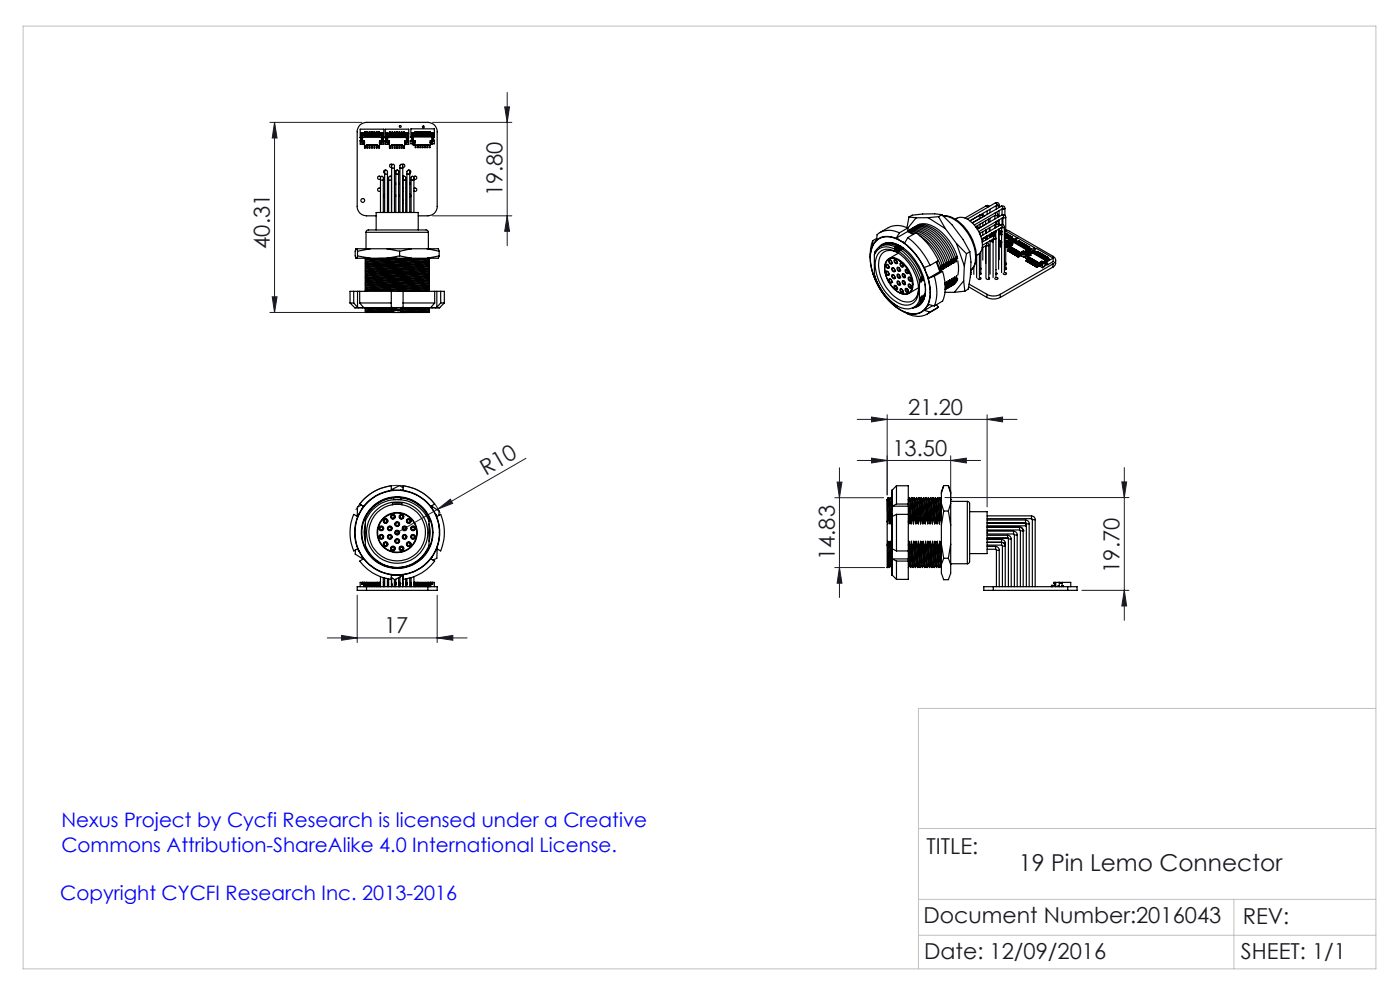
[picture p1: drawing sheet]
<svg xmlns="http://www.w3.org/2000/svg" width="297mm" height="210mm" viewBox="0 0 297 210" stroke-linecap="round" stroke-linejoin="round" font-family="sans-serif">
<defs><g id="words">
<text font-size="4.9" fill="#191924" x="216.1" y="184.7">19 Pin Lemo Connector</text>
<g font-size="4.7" fill="#191924">
<text x="106.6" y="41.6" transform="rotate(-90 106.6 41.6)">19.80</text>
<text x="57.3" y="52.8" transform="rotate(-90 57.3 52.8)">40.31</text>
<text x="192.7" y="87.9">21.20</text>
<text x="103" y="101" transform="rotate(-30 103 101)">R10</text>
<text x="189.3" y="96.7">13.50</text>
<text x="177.1" y="118.8" transform="rotate(-90 177.1 118.8)">14.83</text>
<text x="237.5" y="121.5" transform="rotate(-90 237.5 121.5)">19.70</text>
<text x="81.5" y="134.3">17</text>
<text x="196.6" y="181.1">TITLE:</text>
<text x="195.9" y="195.9">Document Number:2016043</text>
<text x="263.6" y="195.9">REV:</text>
<text x="196.1" y="203.4">Date: 12/09/2016</text>
<text x="263.3" y="203.5">SHEET: 1/1</text>
</g>
<g font-size="4.2" fill="#00f">
<text x="13" y="175.5">Nexus Project by Cycfi Research is licensed under a Creative</text>
<text x="13" y="180.7">Commons Attribution-ShareAlike 4.0 International License.</text>
<text x="12.8" y="190.9">Copyright CYCFI Research Inc. 2013-2016</text>
</g>
</g></defs>
<g fill="none" stroke="#191924" stroke-width=".21">
<path d="M107.6 19.6v32.5M57.3 26h19.5M58.2 26v40.3M58.2 26l.6 3.3h-1.1zM91.8 26h16.8M107.1 22.7h1l-.5 3.3zM91.8 45.8h16.8M107.6 45.8l.5 3.3h-1zM57.3 66.3h26M57.7 63h1.1l-.6 3.3zM111.6 97.2l-27.4 15.8M178.1 99.2v27.5"/>
<path d="M181.9 89h33.9M181.9 97.7h26.1M184.9 88.5l3.3 .5-3.3 .5zM184.9 97.2l3.3 .5-3.3 .5zM188.2 88v17M201.7 97.7l3.3-.5v1zM201.7 96.7v9.1M209.4 89l3.3-.5v1zM209.4 88v19.5M238.5 99.2v32.4M75.5 108.2a10 10 0 0 1 9.1-5.2 10 10 0 0 1 8.8 5.9M92.9 108l2.6-2.1 .5 .9z"/>
<path d="M177.1 105.6h10.4M177.6 102.3h1l-.5 3.3zM200.4 105.5h39.1M238 102.2h1l-.5 3.3zM69.4 135.3h29.7M72.5 134.8l3.3 .5-3.3 .5zM75.8 126.3v10M92.7 135.3l3.4-.5v1zM92.7 126.3v10M177.1 120.4h10.6M178.1 120.4l.5 3.3h-1zM229.5 125.2h10"/>
<path d="M238.5 125.2l.5 3.3h-1z"/>
</g>
<path d="M4.9 5.5h287v200h-287zM291.9 150.3h-97.1v55.2M194.8 175.7h97.1M194.8 198.4h97.1M194.8 190.8h97.1M261.8 190.8v14.7" fill="none" stroke="#c0c0c0" stroke-width=".21"/>
<g fill="#191924">
<path d="M92.9 108l2.6-2.1 .5 .9z"/>
<path d="M184.9 88.5l3.3 .5-3.3 .5zM209.4 89l3.3-.5v1z"/>
<path d="M201.7 97.7l3.3-.5v1zM184.9 97.2l3.3 .5-3.3 .5z"/>
<path d="M57.7 63h1.1l-.6 3.3zM58.2 26l.6 3.3h-1.1z"/>
<path d="M177.6 102.3h1l-.5 3.3zM178.1 120.4l.5 3.3h-1zM238 102.2h1l-.5 3.3zM238.5 125.2l.5 3.3h-1z"/>
<path d="M107.1 22.7h1l-.5 3.3zM107.6 45.8l.5 3.3h-1z"/>
<path d="M72.5 134.8l3.3 .5-3.3 .5zM92.7 135.3l3.4-.5v1z"/>
</g>
<g fill="none" stroke="#000" stroke-width=".25">
<path d="M76.5 29l.1 .2M76.5 30.1h.3M76.5 29h.3M76.5 29h.1M76.6 29h.1M76.6 30h.1M76.6 29.8h.1M76.6 29.2h.1M76.6 29.3h.1l-.1 .1M76.6 29.7h.1l-.1 .1M76.6 29.7v.1M76.6 29.3v.1"/>
<path d="M76.6 29.8l-.1 .3M76.6 29v.3M76.6 29.4v.3M76.6 29.8v.2M76.6 30l-.1 .1M76.6 28.2v.6h.3v1.8M76.6 28.6h.1M76.6 28.2h.1M76.7 28.2v.2h.2M76.7 29.4v.3M76.8 29.8h-.4v.8h.8v-.7h.1v1.5h.2v-.5M76.8 29.2h-.4v-1.8h5v1.8h-.3"/>
<path d="M76.8 29v1.1M76.8 28.2h.1M76.8 28.8l.1 1.8M76.9 28.2v.2M76.9 28.4v.2h.4M76.9 29.1h4M76.9 30.5h.3M76.9 28.5h.4M76.9 28.2h.1M77.2 30.2h.1M77.3 28.6h.1M77.3 28.6v.3h.2v-.3"/>
<path d="M77.3 28.7h.1M77.3 28.2h.1M77.3 28.9v-.9h.2v.9M77.3 28.7h.2M77.3 28.1h.2M77.3 28.8h.2M77.3 28.2h-.7v.7h.3M77.5 28.2h.1M77.5 28.7h.1M77.5 28.6h.3M77.5 28.5h.3M77.5 28.6h.1"/>
<path d="M77.8 28.6h.1M77.8 28.2h.1M77.8 30.8l-.1 .1h-.4M77.8 28.7h.1M77.8 28h.2v.9h-.2zM77.8 30.8v.6h.2v-.6M77.8 28.7h.2M77.8 28.1h.2M77.8 28.8h.2M77.8 28.2h-.3M77.8 30.8h2.2M77.9 30.8h2.1"/>
<path d="M78 28.2h.1M78 28.7h.1M78 28.2h.4M78 28.6h.4M78 28.5h.4M78 28.6h.1M78.3 28.6h.1M78.3 28.6v.3h.2M78.3 28.7h.1M78.3 28.9v-.9h.2v.9M78.3 30.8v.6h.2v-.6M78.3 28.2h.1"/>
<path d="M78.4 28.7h.1M78.4 28.1h.1M78.4 28.8h.1M78.5 28.2h.1M78.5 28.7h.1M78.5 28.2h.3M78.5 28.6h.3M78.5 28.5h.3M78.5 28.6h.1M78.5 28.9h.1M78.5 28.6v.3M78.8 28.6h.1"/>
<path d="M78.8 28.6v.3h.2M78.8 28.7h.1M78.8 28.7v.2M78.8 28.2h.1M78.8 28.9v-.9h.2v.9M78.8 30.8v.6h.2v-.6M78.8 28.7h.2M78.8 28.1h.2M78.8 28.8h.2M79 28.2h.1M79 28.7h.1M79 28.2h.3"/>
<path d="M79 28.6h.3M79 28.5h.3M79 28.6h.1M79 28.9h.1M79 28.6v.3M79.3 28.6h.1M79.3 28.9h.1M79.3 28.7h.1M79.3 28.6v.3M79.3 28.2h.1M79.3 28.9v-.9h.2v.9M79.3 30.8v.6h.2v-.6"/>
<path d="M79.3 28.7h.2M79.3 28.1h.2M79.3 28.8h.2M79.5 28.2h.1M79.5 28.7h.1M79.5 28.2h.3M79.5 28.6h.3M79.5 28.5h.3M79.6 28.6h.1M79.6 28.6v.3h-.3M79.8 28.6h.1M79.8 28.9h.1"/>
<path d="M79.8 28.7h.1M79.8 28.2h.1M79.8 28.5h.1M79.8 28.7h.2M79.8 28.1h.2M79.8 28.8h.2M80 28v.8M80 28.7h.1M80 28.2h.3M80 28.2h.1M80 28.6h.3M80 28.5h.3"/>
<path d="M80 30.8l.1 .1h.4M80 28.2v-.2h-.2v.9M80 28.2v.7h-.2M80 30.8v.6h-.2v-.6M80 28.6h.1M80.3 28.6h.1M80.3 28.6v.3h.2v-.3M80.3 28.7h.1M80.3 28.2h.1M80.3 28.9v-.9h.2v.9M80.3 28.7h.2M80.3 28.1h.2"/>
<path d="M80.3 28.8h.2M80.5 28.2h.1M80.5 28.7h.1M80.5 28.2h.8v.7h-.4M80.5 30.2h.2M80.5 28.5h.4M80.5 28.6h.1M80.7 30.2h-.2M80.7 30.5h.2M80.7 38.2v-.1a.36 .36 0 0 1 .1-.6 .36 .36 0 0 1 .5 .2v.5M80.7 38.2h.6M80.7 38.2v6.9"/>
<path d="M80.8 37.6a.34 .34 0 0 0-.6-.2 .34 .34 0 0 0 0 .5 .34 .34 0 0 0 .5 0M80.9 28.2v.2M80.9 28.4v.2h-.4M80.9 28.2h.1M81 28.2h.1M81 28.8v1.8M81 30.1h.3M81 29h.3M81 29v1.1M81.1 29.8h.3v.8h-.7v-.7h-.2v1.5h-.2v-.5M81.1 29.4v.3M81.2 28.2v.2h-.3"/>
<path d="M81.2 28.6h.1M81.2 28.2v.6h-.3v1.8M81.2 29.4v.3M81.2 28.2h.1M81.2 29.2h.1M81.2 29h.1M81.2 30h.1M81.2 29.8h.1M81.2 29.3v.1M81.2 29.7v.1M81.2 29.7h-.1l.1 .1M81.2 29.3h-.1l.1 .1"/>
<path d="M81.2 29.8l.1 .3M81.2 30l.1 .1M81.2 29v.3M81.2 29.8v.2M81.3 29v.2M81.3 38.2v6.9M81.3 29h-.1M81.6 36.9v-.1a.36 .36 0 0 1 .1-.5 .36 .36 0 0 1 .5 .2v.4M81.6 36.9h.6M81.6 36.9v8.2M81.7 29.2h.1M81.7 29.9h.2"/>
<path d="M81.8 29h.3M81.8 29v.2M81.8 30.1h.3M81.8 29l.1 .1M81.9 30h.2M81.9 29.1l-.1 .1M81.9 30v-.1l-.1 .2M81.9 30l-.1 .1M81.9 29.1h.2M81.9 29.3h.2l-.2 .1M81.9 29.7h.2l-.2 .1M81.9 29.7v.1"/>
<path d="M81.9 29.3v.1M81.9 36.1a.36 .36 0 0 0-.5 .2 .36 .36 0 0 0 .2 .5M81.9 28.3v.5h.3v1.8M81.9 29.2h.2M81.9 29.3h-.2v-1.9h5v1.9h-.2M81.9 29.1v.2M81.9 29.4v.3M81.9 29.8v.2M81.9 28.3h.1M82 28.3v.1M82 28.4l-.1 .2M82 28.4h.2"/>
<path d="M82.1 29.1h.1M82.1 30h.1M82.1 29.9h.1M82.1 29.3h.1M82.1 29.9h-.4v.7h.8v-.7h.1v1.5h.2v-.5M82.1 29.1v.9M82.1 30v.1M82.1 29v.1M82.1 29v1.1M82.2 28.2v.1M82.2 28.8v1.8M82.2 36.9v8.2"/>
<path d="M82.2 28.3v.1M82.2 28.4v.2h.5M82.2 29.2h4M82.2 28.3h.1M82.4 38.2v6.9M82.5 30.2l.1 .1M82.5 30.3h.1M82.5 37.5a.42 .42 0 0 1 .5 .2 .42 .42 0 0 1-.1 .5 .39 .39 0 0 1-.5-.1 .39 .39 0 0 1 .1-.5zM82.6 28.7h.1M82.6 28.9h.1M82.6 28.6v.4h.2v-.4M82.6 30.9h.4l.1-.1h2.3v.1h.4"/>
<path d="M82.6 29v-1h.2v1M82.6 28.2h.1M82.7 28.8h.1M82.7 28.2h-.8v.7h.3M82.8 28.2h.1M82.8 28.7h.1M82.8 28.2h.3M82.8 28.6h.3M82.8 28.9h.1M83 39.9h.1M83.1 35.7v-.2a.39 .39 0 0 1 0-.5 .39 .39 0 0 1 .5 0 .39 .39 0 0 1 .1 .5v.2M83.1 37.4h-.3"/>
<path d="M83.1 38l-.1 .1M83.1 35.7h.6M83.1 35.7v9.4M83.1 28.9h.1M83.1 28.7h.1M83.1 28.6v.4h.3v-.4M83.1 28.2h.1M83.1 29v-1h.2v1M83.1 28.8h.2M83.2 30.8l-.1 .6h.2v-.6M83.2 30.8h2.1M83.2 34.9a.34 .34 0 0 0-.5 .2 .34 .34 0 0 0 .4 .4"/>
<path d="M83.3 28.2h.1M83.3 28.7h.1M83.3 28.2h.3M83.3 28.6h.3M83.3 28.9h.1M83.3 28.7v.3M83.6 28.9h.1M83.6 28.7h.1M83.6 28.6v.4h.3v-.4M83.6 28.2h.1M83.6 29v-.9l.2-.1v1M83.6 30.8v.6h.2v-.6"/>
<path d="M83.6 28.8h.2M83.7 35.7v9.4M83.8 28.7h.1M83.8 28.2h.1M83.8 28.6h.3M83.8 28.9h.1M84 36.9v-.1a.36 .36 0 0 1 0-.5 .36 .36 0 0 1 .6 .2v.4M84 38.8v.3M84 36.6a.35 .35 0 0 1 .3-.5 .35 .35 0 0 1 .3 .5M84 36.9h.6M84 36.9v8.2M84.1 28.9h.1"/>
<path d="M84.1 28.2h.1M84.1 28.7h.1M84.1 28h.2v1h-.2zM84.1 28.8h.2M84.1 30.8v.6h.2v-.6M84.1 28.2h-.3M84.3 28.2h.1M84.3 28.7h.1M84.3 28.9h.1M84.3 28.2h.3M84.3 28.6h.3M84.6 38.8v.3"/>
<path d="M84.6 36.9v8.2M84.6 28.6v.4h.2v-.4M84.6 28.7h.1M84.6 28.9h.1M84.6 28.2h.1M84.6 29v-1h.2v1M84.6 30.8v.6h.2v-.6M84.6 28.8h.2M84.8 28.2h.1M84.8 28.7h.1M84.8 28.9h.1M84.8 28.2h.4"/>
<path d="M84.8 28.6h.4M84.8 35.7v-.1a.36 .36 0 0 1 .1-.6 .36 .36 0 0 1 .5 .2v.5M84.8 35.7h.6M84.8 35.7v9.4M85.1 28.7h.1M85.1 28.9h.1M85.1 28.6v.4h.2v-.4M85.1 28.6v-.6h.2v1M85.1 28.7v.3M85.2 28.8h.1M85.2 28.2h-.1M85.2 28v1"/>
<path d="M85.3 30.8v.6h-.2v-.6M85.3 28.2h.1M85.3 34.9a.34 .34 0 0 1 .6 .2 .34 .34 0 0 1-.5 .4M85.3 28.7h.1M85.3 28.2h.4M85.3 28.6h.4M85.3 28.9h.1M85.4 37.4h.3M85.4 35.7v9.4M85.4 39.9h.1M85.4 38l.1 .1M85.5 38.2v-.1a.36 .36 0 0 1 .1-.6 .36 .36 0 0 1 .5 .2v.5"/>
<path d="M85.5 38.2h.6M85.5 38.2v6.9M85.6 28.7h.1M85.6 28.6v.4h.2v-1h-.1v1M85.6 28.9h.1M85.7 28.2h.1M85.7 28.8h.1M85.7 28.2h-.1M85.8 28.2h.1M85.8 28.2h.8M85.8 28.9h.1M85.8 28.7h.1"/>
<path d="M85.8 30.3h.2M86 30.2l-.1 .1M86.1 38.2v6.9M86.2 28.3v.1M86.2 28.4v.2h-.4M86.2 28.4h.3M86.2 28.3h.1M86.3 28.2v.1M86.3 28.8v1.8M86.3 36.9v-.1a.36 .36 0 0 1 .1-.5 .36 .36 0 0 1 .5 .2v.4M86.3 36.9h.6M86.3 29v1.1"/>
<path d="M86.3 36.9v8.2M86.3 29h.3M86.3 30.1h.3M86.3 29l.1 .1M86.4 29.1h.1M86.4 29.3h.1M86.4 30h.1M86.4 29.9h.1M86.4 29.9h.3v.7h-.7v-.7h-.2v1.5h-.1v-.5M86.4 30h.2M86.4 29.2h.1M86.4 29.1v.9"/>
<path d="M86.4 30l-.1 .1M86.4 29.1h.2M86.4 29.4v.3M86.5 28.3v.1M86.5 28.4v.2M86.5 29.4v.3M86.5 29.3v.1M86.5 29.7v.1M86.5 29.7h-.1l.1 .1M86.5 29.3h-.1l.1 .1M86.5 28.8h-.3v1.8M86.5 29.1v.2"/>
<path d="M86.5 29.8v.2M86.5 29.9h.2M86.5 28.3h.1M86.6 28.2v.7h-.4M86.6 29.9v.2M86.6 30v.1M86.6 36.1a.36 .36 0 0 1 .5 .2 .36 .36 0 0 1-.2 .5M86.6 29v.3M86.6 29v.1M86.9 38.8v.3M86.9 36.9v8.2M87.2 29.8h.1"/>
<path d="M87.2 38.2v-.1a.36 .36 0 0 1 .1-.6 .36 .36 0 0 1 .5 .2v.5M87.2 38.2h.6M87.2 38.2v6.9M87.3 28.9h.3M87.3 28.9l.2 .1M87.3 28.9v.3l-.1-.1M87.3 29.8v.2M87.3 30h.3M87.3 29.2h.2l-.2 .1M87.3 29.6l.2 .1M87.3 29.6v.4M87.3 29.2v.1"/>
<path d="M87.3 28.2v.5h.4v1.8a.19 .19 0 0 0 0 .3 .19 .19 0 0 0 .3 0 .19 .19 0 0 0-.1-.3M87.3 29.8h.2M87.3 29v.2M87.3 29.3v.3M87.3 28.2h.1M87.4 29.3v.3M87.4 28.2v.1M87.4 28.3l-.1 .2M87.4 28.3h.3M87.5 29.3v.3M87.5 29h.1M87.5 30h.1"/>
<path d="M87.5 29.8h.1M87.5 29.2h.1M87.5 29.2h-.3v-1.9h4.9v1.9h-.3M87.5 29.7l-.3 .1v.7h.7M87.5 29v1M87.5 30h-.2M87.6 28.9l-.1 .1M87.6 28.9v1.1M87.6 28.2h.1M87.6 28.7v1.8M87.7 28.2v.1M87.7 29.1h4"/>
<path d="M87.7 28.3v.2h.4M87.7 28.2h.1M87.8 37.6a.34 .34 0 0 1 .5-.2 .34 .34 0 0 1 0 .5 .34 .34 0 0 1-.5 0M87.8 38.2v6.9M87.9 29.9h.1M87.9 29.9v.6M87.9 30.2h.2M87.9 30.1h.2M87.9 29.8l.2 1h.4M88 28.5h.1M88 28.5v.3h.3v-.3M88 28.8h.1"/>
<path d="M88 28.6h.1M88.1 30.2h-.1M88.1 28.6h.1M88.1 28.1h.1M88.1 28.8v-.9h.1v.9M88.1 30.8v.5h.1v-.5M88.1 28h.1M88.1 28.7h.1M88.1 28.2h-.8v.6h.4M88.1 28.1l-.1 .1M88.2 28.1h.1M88.2 28.2h.4"/>
<path d="M88.2 28.1l.1 .1M88.2 28.5h.1M88.2 28.6h.1M88.3 28.8h.1M88.3 28.6h.1M88.3 28.5h.1M88.5 30.8h.1M88.5 30.7v.1M88.5 28.5h.1M88.5 28.8h.1M88.5 28.6h.1M88.5 30.7h2.3"/>
<path d="M88.6 28.1h.1M88.6 27.9h.2v.9h-.3zM88.6 30.7v.6h.2v-.6M88.6 28h.1M88.6 28.7h.1M88.6 28.1l-.1 .1M88.6 28.5h-.4M88.6 30.7h.1M88.7 27.9v.9M88.7 28.2h.4M88.7 28.1h.1M88.7 28.5h.1"/>
<path d="M88.7 28.6h.1M88.8 28.8h.1M88.8 28.6h.1M88.8 28.5h.1M89 28.5h.1M89 28.5v.3h.3v-.3M89 28.8h.1M89 28.6h.1M89.1 28.1h.1M89.1 28.6h.1M89.1 30.7v.6h.2v-.6M89.1 28h.1"/>
<path d="M89.1 28.7h.1M89.1 28.1l-.1 .1M89.1 28.5h-.4M89.2 27.9v.9M89.2 28.2h.4M89.2 28.1h.1M89.2 28.5h.1M89.2 28.6h.1M89.3 28.1v-.2h-.2v.9M89.3 28.2v.3M89.3 28.6v.2M89.3 28.8h.1"/>
<path d="M89.3 28.1v.1M89.3 28.6h.1M89.3 28.5h.1M89.5 28.5h.1M89.5 28.5v.3h.3v-.3M89.5 28.8h.1M89.5 28.6h.1M89.6 28.1h.1M89.6 28.6h.1M89.6 28.3h.1M89.6 28.8v-.9h.1v.9M89.6 30.7v.6h.1v-.6"/>
<path d="M89.6 28h.1M89.6 28.7h.1M89.6 28.1l-.1 .1M89.6 28.5h-.4M89.7 28.1h.1M89.7 28.6h.1M89.7 28.4h.1M89.7 28.8h.1M89.7 28.2h.4M89.7 28.1l.1 .1M89.7 28.5h.1M89.8 28.5h.1"/>
<path d="M90 28.5h.1M90 28.8h.1M90 28.6h.1M90.1 27.9h.1l.1 .9h-.3zM90.1 30.7v.6h.1v-.6M90.1 28.1h.1M90.1 28.6h.1M90.1 27.9v.9M90.1 28h.1M90.1 28.7h.1M90.1 28.5h-.4M90.2 28.1h.1"/>
<path d="M90.2 28.2h.4M90.2 28.1l.1 .1M90.2 28.5h.1M90.3 28.5h.1M90.3 28.8h.1M90.3 28.6h.1M90.5 28.5h.1M90.5 28.8h.1M90.5 28.6h.1M90.6 27.9h.1l.1 .9h-.3zM90.6 28.1h.1M90.6 28.6h.1"/>
<path d="M90.6 27.9v.9M90.6 28h.1M90.6 28.7h.1M90.6 28.5h-.4M90.7 30.7h.1M90.7 28.1h.1M90.7 30.7v.6h-.1v-.6M90.7 28.2h.4M90.7 28.1l.1 .1M90.7 28.5h.1M90.8 30.7l.1 .1M90.8 28.5h.1"/>
<path d="M90.8 28.8h.1M90.8 28.6h.1M90.9 30.8h.1M91.1 28.5h.1M91.1 28.8h.1M91.1 28.6h.1M91.1 28.1h.1M91.1 30.8v.5h.1v-.5M91.1 28h.1M91.1 28.7h.1M91.1 28.1l-.1 .1M91.1 28.5h-.4"/>
<path d="M91.2 28.1h.1M91.2 28.2h.8v.6h-.3M91.2 28.1l.1 .1M91.2 28.5h.1M91.2 28.6h.1M91.3 28.8h.1M91.3 30.2h.1M91.3 30.1h.1M91.3 28.6h.1M91.3 28.5h.1M91.3 28.5v.3h-.2v-.9h.1v.9M91.4 29.8h.1"/>
<path d="M91.4 29.8l-.1 1h-.4M91.7 28.2v.1M91.7 28.3v.2h-.5M91.7 28.3h.2M91.7 28.2h.1M91.7 28.7v1.8M91.8 28.9v1.1M91.8 28.9h.2M91.8 30h.2M91.8 28.9v.1M91.8 29.2h.1M91.8 29h.1"/>
<path d="M91.8 30h.1M91.8 29.8h.1M91.8 29.7l.3 .1v.7h-.7v-.6M91.8 29v1M91.8 29.8h.2M91.9 29.3v.3M91.9 28.2v.1M91.9 28.3l.1 .2M92 29.2v.1M92 29.6v.4M92 29.6l-.2 .1M92 29.2h-.2l.2 .1"/>
<path d="M92 28.2v.5h-.3v1.8M92 29.8h.1M92 29v.2M92 29.3v.3M92 28.2h.1M92 28.9l-.2 .1M92 28.9v.3M92 29.8v.2M75.7 52.8l.1 .5M75.8 54.3l2.7 .5M75.8 53.3v1M75.8 54.3l-.1 .5"/>
<path d="M77.5 55.6v.3M77.5 56.1v.3M77.5 55.9v.2M77.5 54.9v.2M77.5 54.8v.1M77.5 55.1v.3M77.5 56.4v.2M77.5 55.4v.2M77.5 57.9v.2M77.5 57.4v.2M77.5 58.4v.2M77.5 58.1v.3"/>
<path d="M77.5 57.6v.3M77.5 56.6v.3M77.5 56.9v.2M77.5 57.1v.3M77.5 59.4v.2M77.5 58.9v.2M77.5 59.1v.3M77.5 59.9v.2M77.5 58.6v.3M77.5 59.6v.3M77.6 49.3l.1-.3 .3-.2h12.5l.3 .2 .1 .3M77.6 49.3h13.3"/>
<path d="M77.6 49.3v3.5M78.5 52.8l-2.7 .5M79.8 48.8v-3.7h8.9v3.7M79.8 45.8h-2a1.98 1.98 0 0 1-2-2v-15.8a1.97 1.97 0 0 1 2-2h13a1.98 1.98 0 0 1 1.9 2v15.8a1.97 1.97 0 0 1-1.9 2h-2.1M80.7 40a.34 .34 0 0 0-.5 0 .34 .34 0 0 0 0 .5 .34 .34 0 0 0 .5 0M81.6 41.2a.34 .34 0 0 0-.2 .3 .34 .34 0 0 0 .2 .3M82.1 52.8l2.7 .5M83 42.4h.1M83.1 43.1h-.1M83.1 40.6h-.1M84 41.3v.4M84.2 54.8l-6.7 .1"/>
<path d="M84.6 41.3v.4M84.8 53.3v1M84.8 54.3l-2.7 .5M84.8 54.3l2.5 .5M85.4 42.4h.1M85.4 43.1h.1M85.4 40.6h.1M86.9 41.2a.34 .34 0 0 1 .2 .3 .34 .34 0 0 1-.2 .3M87.3 52.8l-2.5 .5M87.8 40a.34 .34 0 0 1 .5 0 .34 .34 0 0 1 0 .5 .34 .34 0 0 1-.5 0M90.6 52.8l2.6 .5M90.9 49.3v3.5"/>
<path d="M91 55.4v.3M91 55.7l-13.5 .2M91 55.4l-13.5 .2M91 55.9v.3M91 56.2l-13.5 .2M91 55.9l-13.5 .2M91 55.7v.2M91 54.8v.2M91 55l-13.5 .1M91 55v.2M91 55.2l-13.5 .2M91 56.2v.2"/>
<path d="M91 56.4l-13.5 .2M91 55.2v.2M91 57.7v.3M91 58l-13.5 .1M91 57.7l-13.5 .2M91 57.2v.2M91 57.4l-13.5 .2M91 57.2l-13.5 .2M91 58.2v.2M91 58.4l-13.5 .2M91 58.2l-13.5 .2M91 58v.2"/>
<path d="M91 57.4v.3M91 56.4v.3M91 56.7l-13.5 .2M91 56.7v.2M91 56.9l-13.5 .2M91 56.9v.3M91 59.2v.2M91 59.4l-13.5 .2M91 59.2l-13.5 .2M91 58.7v.2M91 58.9l-13.5 .2M91 58.7l-13.5 .2"/>
<path d="M91 58.9v.3M91 59.7v.2M91 59.9l-13.5 .2M91 59.7l-13.5 .2M91 59.9v.3M91 58.4v.3M91 59.4v.3M93.2 53.3l-.2-.5h-17.5l-.1 .5 .1 1.5h17.5l.2-.5M93.2 53.3v1M93.2 54.3l-2.6 .5M185.2 51l-.5 1.7-.1 2M185.2 51l-.1 1.1 .1-.2"/>
<path d="M185.2 51.9a9.2 9.2 0 0 0 .5 7.6 13.3 13.3 0 0 0 5.8 6.5M185.5 58.2a11.6 11.6 0 0 0 4.8 6.7M185.5 58.2a11.8 11.8 0 0 0 4.8 6.7M185.5 54.1v4.1M185.7 51.3a3.8 3.8 0 0 1 4.9-.4 13.5 13.5 0 0 1 6.6 12.2 3.5 3.5 0 0 1-5.1 3.1 13.3 13.3 0 0 1-7.4-12.8l.5-1.4zM185.7 51.1l-.5 .8M186 50.6l-.8 .4M186.5 52.4a3.2 3.2 0 0 1 4.4-.3 11.8 11.8 0 0 1 5.4 8.2M186.7 53.4a3.5 3.5 0 0 1 4.5 .7 9.5 9.5 0 0 1 3.5 8.7 2.68 2.68 0 0 1-4.3 1.4 9.6 9.6 0 0 1-4.6-9.2l.3-.8zM186.8 52.2a3.4 3.4 0 0 1 4.3 .1M187.2 52a3.5 3.5 0 0 1 3.1 .2M187.8 55.8a5.9 5.9 0 0 0 3.9 6.6"/>
<path d="M187.9 55.8a1.9 1.9 0 0 1 3.1-.5 6 6 0 0 1 2.5 6 1.57 1.57 0 0 1-1.8 1.1M187.9 57.6a.46 .46 0 0 1 .6 .2 .46 .46 0 0 1-.2 .6l-.3-.3zM187.9 56.1a.5 .5 0 0 1 .6 .2 .5 .5 0 0 1 0 .6 .63 .63 0 0 1-.6-.8zM188.1 56.2a.41 .41 0 0 1 .4 .1 .41 .41 0 0 1 .1 .4 .39 .39 0 0 1-.5-.1 .39 .39 0 0 1 0-.4zM188.1 57.6a.36 .36 0 0 1 .4 .2 .36 .36 0 0 1-.2 .5l-.2-.3zM188.2 55.2a2.15 2.15 0 0 1 3 .4 5.9 5.9 0 0 1 2.2 5.7 1.88 1.88 0 0 1-3.2 .4 6 6 0 0 1-2.4-5.7zM188.5 56.8h.1M188.5 58.3h.1M188.6 59.2a.52 .52 0 0 1 .5 .2 .52 .52 0 0 1 0 .7 .67 .67 0 0 1-.5-.9zM188.6 55.2a.48 .48 0 0 1 .5 .2 .48 .48 0 0 1-.1 .6l-.4-.4zM188.7 55.2a.41 .41 0 0 1 .4 .2 .41 .41 0 0 1 0 .5l-.4-.3zM188.7 59.3a.42 .42 0 0 1 .4 .2 .42 .42 0 0 1 0 .4l-.3-.2z"/>
<path d="M188.9 51.5l-1.3 .3 .1-.1M189.2 59.9h.1M189.2 58.3a.48 .48 0 0 1 .6 .2 .48 .48 0 0 1-.2 .7l-.3-.3zM189.3 56.8a.55 .55 0 0 1 .5 .3 .55 .55 0 0 1-.1 .6 .58 .58 0 0 1-.4-.9zM189.3 56.9a.36 .36 0 0 1 .5 .2 .36 .36 0 0 1-.2 .4l-.3-.3zM189.3 58.3a.36 .36 0 0 1 .5 .2 .36 .36 0 0 1-.2 .5l-.3-.3zM189.7 55.1a.47 .47 0 0 1 .5 .3 .47 .47 0 0 1-.1 .5l-.4-.4zM189.8 52.8l.3 .2M189.8 57.5h.1M189.8 59h.1M189.8 55.1a.44 .44 0 0 1 .5 .6v.1a.42 .42 0 0 1-.5-.2 .42 .42 0 0 1 0-.5zM189.9 53.4a2.4 2.4 0 0 0-3.5 2.4 8.8 8.8 0 0 0 5.2 8.2 2.49 2.49 0 0 0 3.3-2.8"/>
<path d="M189.9 53.4l-.2-.2 .6 .3M189.9 52.3l-.1 .5M189.9 52.3a2.91 2.91 0 0 0-4.3 1.5l-.1 .3M189.9 52.3l.7 .6M189.9 53.3v.1M190.1 53l.7 .4 .2-.4a12.1 12.1 0 0 1 4.3 5.9M190.1 53a3 3 0 0 0-4.5 .8l-.1 .3M190.1 50.5l.4 .2M190.3 55.8h.1M190.3 52.2l-.2 .4 .5 .3M190.3 52.2l.1 .2M190.3 56.8a.49 .49 0 0 1 .6 .2 .49 .49 0 0 1-.1 .6 .63 .63 0 0 1-.5-.8z"/>
<path d="M190.3 59.7a.47 .47 0 0 1 .6 .2 .47 .47 0 0 1-.2 .6l-.3-.3zM190.4 58.2a.55 .55 0 0 1 .4 .8 .59 .59 0 0 1-.4-.8zM190.4 52.4l-.6 .4M190.4 52.4l.6 .3M190.5 53.2a11.3 11.3 0 0 1 4.6 6.4M190.5 52.4l.5 .3M190.5 58.2l.3 .2a.28 .28 0 0 1 .2 .2 .28 .28 0 0 1-.2 .3 .48 .48 0 0 1-.3-.7zM190.5 59.7l.3 .1a.31 .31 0 0 1 .2 .3 .31 .31 0 0 1-.2 .3 .48 .48 0 0 1-.3-.7zM190.5 50.7a4 4 0 0 0-4.8 .4M190.5 50.7l1 .6M190.5 56.7l.3 .2a.32 .32 0 0 1 .2 .3 .32 .32 0 0 1-.2 .3 .48 .48 0 0 1-.3-.8zM190.6 52l-.1 .4"/>
<path d="M190.6 53.7l-2 1.2M190.6 52.9l.4 .2M190.6 52.9l.4 .1M190.7 52.1l.1 .1M190.8 52.2l-.3 .2M190.8 52.2l.5 .3M190.8 49.4a4.3 4.3 0 0 0-4.7 .4l-.1 1.1-.3 .2M190.8 49.4l-.7 1.1M190.9 57.4h.1M190.9 58.9h.1M191 55.8a.47 .47 0 0 1 .5 .3 .47 .47 0 0 1-.2 .6l-.3-.3zM191 52.7l.3 .2"/>
<path d="M191 52.7l.3 .1M191.1 55.8l.3 .2a.31 .31 0 0 1 .2 .2 .31 .31 0 0 1-.1 .3 .48 .48 0 0 1-.4-.7zM191.1 52.4l.2 .1M191.2 53.1l.1-.3a12.1 12.1 0 0 1 4.4 5.9M191.3 52.5l.4 .2M191.5 58.1a.53 .53 0 0 1 .5 .3 .53 .53 0 0 1-.1 .5 .59 .59 0 0 1-.4-.8zM191.5 59.5a.53 .53 0 0 1 .5 .3 .53 .53 0 0 1-.1 .6 .59 .59 0 0 1-.4-.9zM191.5 56.5h.1M191.5 51.3a14.7 14.7 0 0 1 4.8 5.9M191.6 58.1l.4 .3v.4a.43 .43 0 0 1-.4-.2 .43 .43 0 0 1 0-.5zM191.6 59.6l.3 .2a.27 .27 0 0 1 .2 .2 .27 .27 0 0 1-.3 .3l-.2-.3zM191.7 52.6l-.1 .3"/>
<path d="M192 58.8h.1M192.1 57.1a.55 .55 0 0 1 .5 .4 .55 .55 0 0 1-.1 .6 .63 .63 0 0 1-.4-1zM192.2 57.2a.4 .4 0 0 1 .4 .3 .4 .4 0 0 1-.1 .4l-.3-.3zM192.5 49a5.1 5.1 0 0 1 4.9 1.8 13 13 0 0 1 3.2 5M192.6 50.4l-.7 1.1-.4-.2M192.6 50.4a15.3 15.3 0 0 1 4.7 5.9M192.6 50.4l1.7-1a15.3 15.3 0 0 1 4.8 5.9l-1.8 1M192.6 48.4a4.6 4.6 0 0 0-4.1-.1l-1.8 1M192.6 49.1a5.5 5.5 0 0 1 4.4 1.9 12.4 12.4 0 0 1 3.2 5M192.6 49.1l-2.5 1.4M192.6 49.1l1 .6M192.6 48.4l-1.8 1"/>
<path d="M192.6 48.4v.7M192.6 48.9a4.4 4.4 0 0 1 4.3 1 12.2 12.2 0 0 1 4 5.7M192.6 57.9h.1M192.7 58.9a.49 .49 0 0 1 .5 .2 .49 .49 0 0 1 0 .6 .63 .63 0 0 1-.5-.8zM192.8 58.9a.41 .41 0 0 1 .4 .2 .41 .41 0 0 1 0 .4l-.3-.1zM192.8 46l1.5 .2M192.8 46l-.4 2.3M192.9 49.3l1.2 .2M193 48.7a4.3 4.3 0 0 1 4.3 1 11.9 11.9 0 0 1 4 5.7M193.3 59.5h.1M193.3 48.5a4.3 4.3 0 0 1 4.3 1 11.9 11.9 0 0 1 4 5.7M193.7 48.3a4.3 4.3 0 0 1 4.3 1 11.9 11.9 0 0 1 4 5.7"/>
<path d="M194 48.1a4.4 4.4 0 0 1 4.3 1 12.4 12.4 0 0 1 4.1 5.7M194.3 46.2l-1.7 2.2M194.4 47.9a4.3 4.3 0 0 1 4.3 1 11.9 11.9 0 0 1 4 5.7M194.7 47.7a4.3 4.3 0 0 1 4.3 1 11.9 11.9 0 0 1 4.1 5.7M195.1 59.6v4.2M195.2 50.1a11.5 11.5 0 0 1 4.7 6.1M195.3 58.9l-.2 1.1v-.4M195.7 58.7l-.2 1.1-.2-.9M195.7 58.7l.1 .9 .1-.7M196.3 57.2l.5 1.4M196.8 58.6a8.6 8.6 0 0 1 0 6.3M196.8 58.6l.2 .4"/>
<path d="M196.9 46.2h-2.6M196.9 46.2l3.7 2.3M197.3 56.3l-1.2 .4 .2 .5M198.2 58.6a9 9 0 0 1 0 6.3M198.2 58.6l-1.2 .4M198.6 55.6l.8 2M198.7 55.5l.5 1.1M199.1 55.3l.4 1.1M199.1 46l1.5 2.5M199.1 46l-2.2 .2M199.2 56.6l.2 .8M199.2 56.6l-.1 .3"/>
<path d="M199.4 57.6l-2.4 1.4M199.5 56.4l-.1 1.1M199.8 45.5l2.2 2.2 2.3 3.1 1.4 2.6M199.8 45.5l-.7 .5M199.8 45.5l-1.5-.1h-2.5l-2.3 .2-.7 .4M199.9 56.2l-.2 1.2-.2-1M200 57.6a9 9 0 0 1 0 6.3l-1.8 1M200 57.6l-1.8 1M200 57.6h-.6M200.1 45.8a6.6 6.6 0 0 1 5.5 3.7 7.5 7.5 0 0 1 1 7l-.7 .9a4.4 4.4 0 0 0 .9-4.4 9.5 9.5 0 0 0-6-7.1l-.7-.1M200.2 56l-.1 1.1-.2-.9M200.4 60l.2 .9"/>
<path d="M200.6 48.5l2.3 3.2M200.6 55.8l-.2 1.1-.2-.9M200.9 55.6l-.1 1.1-.2-.9M201.3 55.4l-.2 1.1-.2-.9M201.6 55.2l-.1 1.1-.2-.9M202 55l-.2 1.1-.2-.9M202.4 54.8l-.2 1.1-.2-.9M202.4 59.9l-.2-1-.2 1.2M202.4 59.9l-.9 1M202.7 46.5a2.53 2.53 0 0 1 3.3 .6 6.5 6.5 0 0 1 2.2 5.9l-.4 .8-.7 .4M202.7 54.6l-.2 1.1-.1-.9M202.7 59.6l-.1-.9-.2 1.2"/>
<path d="M202.7 59.6l-.2 .5-.7 .6M202.9 51.7l2.1 2.1M202.9 51.7l1.7 4.7M203.1 54.4l-.2 1.1-.2-.9M203.1 54.4l.1 .5M203.1 59.4l-.2-.9-.2 1.1M203.1 59.4l-.3 .5-.6 .6M203.2 55.3a6.6 6.6 0 0 1 0 3.1M203.2 59.1l-.1 .3M204.4 59.6l-1.9 2.4M204.4 59.6l.3 2.2M204.6 56.4l-.2 3.2"/>
<path d="M205 53.8l-.4 2.6M205.7 53.4l-.7 .4M205.7 53.4l.3 2.2-.2 3.2-.4 2.5-.7 .5M205.9 58.2l.1 .1M205.9 57.8h.1M206 57.4v.8M206.6 56.6v1.6M207.1 48.2h.1M207.1 48.2l.3-.1 .4 .2M207.1 48.2l.4 .3M207.2 54.2v4.7M207.8 58.9l.3 .1a.35 .35 0 0 1-.3 .3 .35 .35 0 0 1-.4-.2"/>
<path d="M207.8 53.8v5.5M207.9 45.6v.7M207.9 47.5v.8M207.9 49.5v.2M208 45.6h.1M208.1 58l-.1 .2h-.2M208.1 56.9v.2M208.1 53.4v4.8M208.5 45.3v.2M208.5 45.5l-.2 .2-.4-.1M208.5 45.5v.5M208.5 47.2v.7"/>
<path d="M208.5 49.2v.7M208.5 50.6v.7M208.5 52.5v2.7M208.9 45.7h.1M208.9 45.7l-2.6 1.6M209 45.7h-.1M209.1 48.8v.7M209.1 50.2v.7M209.1 52.1v3.8M209.1 50.3l-.6 .4M209.2 51.6l.1 .5M209.2 43.7l.3-.1 .4 .2"/>
<path d="M209.2 43.7h.2l.2 .3M209.2 43.7l-4.5 2.5M209.3 52.1h.1M209.3 52.1l-.9 .5M209.3 48.7v.7M209.3 50.1v.7M209.4 51.5l.3 .1 .1 .4M209.4 44.8v.7M209.4 50v.7M209.4 51.4v.1M209.6 50h.1M209.7 46.5v.7"/>
<path d="M209.8 58.9l.1 .1a.37 .37 0 0 1-.3 .3 .37 .37 0 0 1-.4-.1M209.8 52l-.2 .2-.4-.1v6.9M209.8 52v7.3M209.9 48.4v.7M210 44.4v.7M210 46.3v.8M210 48.3v.7M210 49.9l-.1 .2-.4-.1M210 49.9v.5M210 51.1v7.1M210.1 51.1h.1M210.2 50.1l.2 .1"/>
<path d="M210.3 50l-.1 .1M210.3 50.1v.1M210.3 50h.1M210.3 49.8l-.3-.1v.2M210.3 50.1h-.1M210.3 49.8v.1M210.3 49.8l-.1 .2M210.3 49.8l.2 .1M210.4 51.2v.1M210.4 51.2l.1 .1M210.4 51.1h.1M210.4 50.2h.1"/>
<path d="M210.4 51.1v.1M210.4 49.5h.3M210.4 49.5l.2 .1M210.4 49.5h.1M210.5 50.2a.51 .51 0 0 1 .5-.1 .51 .51 0 0 1 .3 .5M210.5 49.5h.1M210.5 50.2a.34 .34 0 0 1 .3 .5M210.5 50.2l-2.1 1.2M210.5 49.6h.1M210.5 51.1l.1 .2M210.5 49.9v.2M210.5 49.4h.1"/>
<path d="M210.5 49.4l.1 .1M210.6 49.6h.1M210.7 50.9l-.5 .2-.1-.1M210.7 50.7v8.2M210.7 51l-.2 .1M210.7 51.3h-.1M210.7 50.9l-.3 .2M210.7 49.5h.1M210.7 49.4h.1M210.7 49.5l-.1 .1M210.7 49.4v.1M210.7 49.4l.1 .1"/>
<path d="M210.8 50.7h.1M210.8 50.7l-2.4 1.3M210.9 49.3l-.3 .2M211 49.7h.1M211 49.3h.1M211 49.3l-.3 .1M211 49.3h-.1M211 49.7l-.5 .2M211 49.7v.1M211 49.3l-.4 .3M211 49.1h.1M211 49.3l-.2 .2"/>
<path d="M211 49.2h.1M211 49.2l-.1 .1M211 49.1v.1M211 49.7l-.6 .5M211.1 49.2h.1M211.1 45.7v.8M211.1 47.7v.7M211.1 49.1v1.1M211.1 49.4l-.8 .4M211.1 49.1h-.1M211.1 49.2l-.1 .1M211.1 45.2l.1 .4"/>
<path d="M211.2 45.6h.1M211.2 43a.5 .5 0 0 1 .5 0 .5 .5 0 0 1 .2 .5M211.2 43a.35 .35 0 0 1 .3 .6M211.2 43l-6 3.5M211.2 45.6l-4.2 2.5M211.2 47.1l.1 .4M211.2 47.5v.8M211.2 49v1.4M211.3 58.9l.4 .1a.34 .34 0 0 1-.3 .3 .34 .34 0 0 1-.4-.3M211.3 58l.3 .1-.3 .1M211.3 50.6l-.3 .2-.3-.1M211.3 50.6v8.3"/>
<path d="M211.3 57.2h.1M211.3 45.1l.3 .1 .1 .4M211.3 47.5h.1M211.3 47.5l-3.5 2M211.3 43.6v.7M211.3 45v.1M211.5 46.9l.2 .2 .1 .3M211.5 43.6l-5.7 3.2 2.2-1.2M211.5 43.6h.1M211.7 45.6l-.3 .2-.3-.1M211.7 45.6v.5M211.7 46.8v.2"/>
<path d="M211.8 47.4l-.1 .2-.4-.1M211.8 47.4v.5M211.8 48.6v8.5M211.9 43.5l-.2 .2-.3-.1M211.9 43.5v.5M211.9 44.7v1.2M211.9 46.6v1.3M211.9 48.6v6.5M211.9 49.3l.1 .1M211.9 48.9l.3 .2M211.9 51.4h.1M211.9 49.4h.5"/>
<path d="M211.9 50.9l.5 .3M211.9 49.6l.6 .3M211.9 51l.5 .2M211.9 51l.4 .2M211.9 49.1l.1 .1M212 49.2h.1M212 51.4l.1 .1M212 51.2v.1M212 51.1v.1M212 51.2l.1 .1M212 51.1h-.1M212 51.3v.1"/>
<path d="M212 49.2h-.1M212 49.4h.1M212 51.3l.1 .1M212.1 51.2h.1M212.1 51.2l.2 .2M212.1 51.5h-.2M212.1 51.2v.2M212.1 51.1v.1M212.1 51.4v.1M212.2 52.2v.1M212.2 52.1l.1 .1M212.2 52.2l.1 .1"/>
<path d="M212.2 52.1v.1M212.2 49.1h.1M212.2 49.3h.1M212.3 47.7a.51 .51 0 0 1 .5 0 .51 .51 0 0 1 .3 .4M212.3 52.2v.1h.2M212.3 47.7a.35 .35 0 0 1 .2 .5M212.3 47.7l-4.2 2.4M212.3 49.5l-.1 .1M212.3 49.5l.1 .1M212.3 48.4l.2 .1M212.3 51.4h.1M212.3 49.3l.2 .1-.2 .1"/>
<path d="M212.3 51.5h.1M212.3 49.1h.1M212.3 51.3v.1M212.3 51.6h.1M212.3 51.2l.1 .3M212.3 51.3h.1M212.3 51.2h.1M212.3 51.4l-.4 .3 .4-.1M212.4 43.8a.5 .5 0 0 1 .5-.1 .5 .5 0 0 1 .3 .5M212.4 51.5l-.1 .1M212.4 43.8a.32 .32 0 0 1 .3 .1 .32 .32 0 0 1 0 .4M212.4 43.8l-6.1 3.5"/>
<path d="M212.4 51.3l.1 .1M212.4 49.4v.1M212.4 49.6h.1M212.4 49.4l-.3 .2 .2 .1 .2-.2-.1 .1M212.4 51.5h.1h-.1M212.4 49.2h.1M212.4 51.2v.1M212.4 49.1l-.1 .2M212.4 49.1l-.4 .3M212.4 49.2l-.1 .1M212.4 49l-.5 .3M212.4 49l.1 .1"/>
<path d="M212.4 51.3l-.1 .1M212.4 49h.1M212.4 51.6h.1M212.4 49l-.1 .1M212.4 51.6l-.5 .3M212.5 49.7h.1M212.5 51.9l-.6 .2M212.5 48.3v9.5M212.5 49.1h-.1M212.5 49h-.1M212.5 52.1l-.2 .1M212.5 51.9l-.3 .2"/>
<path d="M212.5 45.6a.51 .51 0 0 1 .6 0 .51 .51 0 0 1 .3 .5M212.5 45.6a.34 .34 0 0 1 .4 .5M212.5 45.6l-5.2 3 1.8-1v-.8M212.5 48.2l-4.3 2.5 1.4-.7M212.5 48.2h.1M212.6 44.3v1.3M212.6 46.3v1.3M212.7 44.3h.1M212.7 44.3l-6 3.4M212.8 46.2v1.5M212.8 46.1h.1M212.9 46.1l-5.3 3"/>
<path d="M213 57.8l.5 .2a.34 .34 0 0 1-.3 .3 .34 .34 0 0 1-.4-.3M213.1 48.1l-.2 .2h-.4M213.1 48.1v9.7M213.2 44.2l-.3 .2-.3-.1M213.2 44.2v1.4M213.4 49.7h.1M213.4 51h.1M213.4 51.1h.1M213.4 48.8l.5 .1 9.5 5.5a.86 .86 0 0 1 .5 .8 .86 .86 0 0 1-.5 .8M213.4 55.8l.1 .2-.1 .2M213.4 56.8l.1 .3-.4 .1M213.4 46.1l-.4 .1-.2-.1"/>
<path d="M213.4 46.1v11.1M213.4 51.6l.1 .1M213.4 52.3l.1 .1M213.4 50.1h.1M213.4 49l2.4 1.4M213.4 49.9l.1 .1M213.4 51v.1M213.4 50.4l.8 .5M213.4 50v.1M213.4 50.2h.1M213.4 51.1v.1M213.5 49.9h-.1"/>
<path d="M213.5 49.7h.1M213.5 49.7h-.1M213.5 49.6h.1M213.5 49.6v.1M213.5 49.7v.2h-.1M213.5 51.7v.7M213.5 49.8l.1 .1M213.5 49.6l-.1 .1M213.5 49.6l.1 .1M213.5 49.8h-.1M213.6 51.3l.2 .2 .1-.1M213.6 51.3v.1"/>
<path d="M213.6 49.9h.1M213.6 51.4h.1M213.6 51.4h.4M213.7 50.3l-.1 .1M213.7 50.3l.1 .1M213.7 51.8v.8l.4 .2M213.7 52.3l-.2 .1M213.7 50.2h.2M213.7 49.9h.1M213.7 51.8l.3 .2M213.7 51.4h.1M213.8 53.2h.1"/>
<path d="M213.8 53.2l.1 .1M213.8 53l.1 .1M213.8 50.2l-.3 .2h.6M213.8 50.2v.1M213.8 50.4h.1M213.8 53v.2M213.8 50.2l-.2-.1-.2 .2M213.8 50.1h.1M213.8 49.9l-.4 .3M213.8 49.9h.1M213.9 49.8h.1M213.9 49.8l.1 .1"/>
<path d="M213.9 50l.1 .1M213.9 49.9v.3l-.2-.1M213.9 49.8l-.2 .1M213.9 49.8v.1M213.9 50l-.5 .2M213.9 50.1l-.3 .1M213.9 53.1l.1 .2M213.9 51.3l.1 .1M213.9 51.3l-.2 .1M213.9 51.4h.1M213.9 51.3h.1M214 49.9h-.1"/>
<path d="M214 52.3l.1 .1M214 51.4h.1M214 52.2h.1M214 51.4v.2M214 50.1h.1M214 51.4l-.5 .3M214 50.1v.1M214 51.3v.1M214 52.2l.1 .1M214 52.3h.1M214 52l.1 .1M214 50.5v.1"/>
<path d="M214 50.5l.1 .1M214.1 52.1h.1M214.1 52.2h.1M214.1 50.1h.1M214.1 52v.2M214.1 50.3l.1 .1M214.1 52.2l-.1 .1M214.1 52l.1 .1M214.1 51.1h.1M214.1 53.4h.1M214.1 53.4l.2 .1M214.1 53.2l.1 .1"/>
<path d="M214.1 50.4v.1M214.1 50.6v.1M214.1 52.3v.2l.3 .2M214.1 53.2v.2M214.1 50.6l.5-.2 .5 .3-.5 .2M214.1 51.7l.2 .1M214.1 50.4l-.2 .2h.8M214.1 51.7h.1M214.1 51.1l-.2 .2M214.1 52.3l.3 .2M214.2 51.1h.1M214.2 50.3l-.2 .1"/>
<path d="M214.2 50.1h.1M214.2 51.1l.1 .1M214.2 50.9l-.8 .5M214.2 50.1l-.5 .2M214.2 51.7h.1M214.2 51.2h.1M214.2 50v.4l-.1-.1M214.2 50v.1M214.2 51.1v.1M214.2 50l-.1 .1M214.2 51l-.4 .3M214.2 51.2l-.2 .1"/>
<path d="M214.2 51.7h.3M214.2 51.1l-.2 .2M214.2 52.1v.1M214.2 52.6v.2M214.2 51v.1M214.2 51l.1 .1M214.3 51.6l-.6 .2M214.3 51.6l-.2 .1M214.3 51.6h.1M214.3 52.7l-.5 .3M214.3 52.7l.1 .1M214.3 51.8h.1"/>
<path d="M214.3 52.7h.1M214.3 51.5v.1M214.3 52.7h.2M214.3 50.3h.1M214.3 50.3l-.5 .1M214.3 50.9l.3 .1M214.3 50.9l-.7 .4M214.3 50.8h.1M214.3 50.3v.1M214.3 50.9h.1M214.3 51.1v.5M214.3 52.6v.1"/>
<path d="M214.3 51.1h.1M214.3 51.1v.1M214.3 50.9l-.1 .1M214.3 50.9l.2 .1M214.4 50.8l-1 .6M214.4 50.8l.2 .1M214.4 51.1h.1M214.4 50.8l-.2 .1M214.4 52.7l.2-.1 1.5 .8M214.4 50.5l.2 .2M214.4 50.3h.1M214.4 52.5v.2"/>
<path d="M214.4 52.8l-.5 .3M214.5 52.7l-.1 .1M214.5 51.6v.1M214.5 51.6h.1M214.5 52.4h.1M214.5 51h.1M214.5 51.1v.5M214.5 52.4v.3M214.5 51l-.2 .1M214.5 51.7h-.2M214.5 51.7h.1M214.5 52.4l-.1 .1"/>
<path d="M214.5 52.7h.1M214.5 53.6l.1 .1M214.5 53.6h.1M214.5 53.4v.2M214.5 53.4l.1 .1M214.5 50.5l-.2 .1M214.6 52.7h.1M214.6 50.3h.1M214.6 50.2v.1M214.6 50.2v.4l-.1-.1M214.6 50.2l-.2 .1M214.6 50.3l-.6 .2"/>
<path d="M214.6 51l-.2 .1M214.6 51h-.1M214.6 50.9h.1M214.6 52.4v.3M214.6 53.5v.1M214.6 52.4l1.5 1M214.6 52.8l.1 .1M214.7 52.9l.1 .1M214.7 51.3v.2M214.7 52.6v.3M214.7 52.9l-.6 .3M214.7 51.3l.1 .1"/>
<path d="M214.7 52.7h-.1M214.7 52.9h.1M214.7 51.9h.1M214.7 50.6l.2 .1M214.7 51.9v.1M214.7 51.3h.1M214.7 51.3l1.3-.8 3.5 2.1M214.7 51.5h.1M214.7 51.5l-.2 .1M214.7 51.9l-.5 .2M214.8 51.4h.1M214.8 50.8h.1"/>
<path d="M214.8 53l-.6 .3M214.8 51.3v.1M214.8 51.9v.1M214.8 52.7v.2M214.8 52.8l.2 .1M214.8 51.4l-.1 .1M214.8 51.9l-.7 .4M214.8 50.8l-.2 .1M214.8 52.9v.1M214.8 52.8h.1M214.8 53.8h.1M214.8 53.8l.2 .1"/>
<path d="M214.8 53.6l.1 .1M214.8 52.8h-.2l-.6 .5M214.8 53.6v.2M214.9 51.4v.1M214.9 50.7l-.1 .1M214.9 51.3l-.1 .1M214.9 51.2l.2 .1M214.9 51.2l-.1 .1M214.9 51.3h.1M214.9 51.2v.1M214.9 53.7l.1 .2M215 52.9h.1"/>
<path d="M215 52.8v.2M215 53h.1M215 53l-.7 .5-.1-.2M215 51.3h.1M215 53.2l-.5 .2M215 53.2h.1M215 53l.3 .1M215 51.3l-.1 .1M215.1 53l-.1 .2M215.1 53h.1M215.1 53l.1 .1M215.1 51.3l-.8 .5"/>
<path d="M215.1 51.4l-1 .6M215.1 51.4l2.8 1.7M215.1 51.2v.1M215.1 53.2l-.5 .3M215.1 52.9v.1M215.2 53.1l-.1 .1M215.2 53h.1M215.2 53v.1M215.2 54h.1M215.2 54l.1 .1M215.2 53.9v.1M215.2 53.9h.1"/>
<path d="M215.2 51.3l-1.2 .7M215.2 51.3v.1M215.3 53.2l-.7 .4M215.3 53.9v.2M215.3 53.1h.1M215.3 53.2l.2 .1M215.3 53v.1M215.4 53l-.1 .2M215.4 53.4h.1M215.4 53.1h-.1M215.4 53.4l-.6 .2M215.4 53.3v.1"/>
<path d="M215.4 53.3h.1M215.4 53.2v.1M215.4 51.1h.1M215.4 51.1l.2 .1M215.4 51.1l-.3 .1M215.5 53.2h.1M215.5 53.2l.2 .1M215.5 50.9l-.5 .3 .3 .1-.2 .1M215.5 50.9l.5 .3M215.5 50.9v.2M215.5 53.1v.1M215.5 53.4l-.6 .3"/>
<path d="M215.5 53.3v.1M215.5 54.2h.1M215.5 54.2l.2 .1M215.5 54.1h.2M215.5 54.1v.1M215.6 51.2l.1 .2M215.6 51.2l-.1 .1 .3 .1-.3 .1 .6 .1M215.7 51.5h.1M215.7 51.5l-.1 .1M215.7 53.3h.1M215.7 53.4l.1 .1M215.7 53.2v.1"/>
<path d="M215.7 51.4h.1M215.7 53.5l.1 .1M215.7 51.3l.1 .1M215.7 53.2l.1 .3M215.7 53.5l-.5 .4M215.8 53.5h-.1M215.8 50.4l-1.3 .7M215.8 50.4v.3M215.8 51.5v.1M215.8 53.5h.1M215.8 53.4h.1M215.8 53.4l.2 .1"/>
<path d="M215.8 53.6l-.5 .3M215.8 53.3l.1 .2M215.9 53.5l-.1 .1M215.9 53.5l-.2-.1-.7 .5M215.9 54.4v.1M215.9 54.4l.1 .1M215.9 54.2v.2M215.9 54.2l.1 .1M216 51.2h.1M216 51.2v.1M216 54.3l.1 .2M216 51.7h.1"/>
<path d="M216 51.7v.1M216 53.5h.1M216 53.6l.1 .1M216 51.5l.2 .1M216.1 53.4l-.2 .4-.6 .3M216.1 53.4h.1M216.1 53.8h.1M216.1 53.4v.1M216.1 53.8l-.6 .3M216.1 53.7v.1M216.1 53.5l.3 .1M216.1 51.6h.1"/>
<path d="M216.1 51.7v.1M216.1 53.4v.3M216.1 53.6l.5 .3M216.1 53.7l.1 .1M216.1 53.4l-1.5-.9 1.5 .9M216.1 51.6l-.2 .1 .6 .1M216.1 51.4h.1M216.1 51.2h.1M216.1 51.4l-.1 .1M216.1 51.2l-.4 .3M216.2 51.2h.1M216.2 51.1l.1 .1-.2 .3"/>
<path d="M216.2 51.1l-.1 .1M216.2 51.1l-.2 .1M216.2 53.8l-.5 .3M216.2 53.8h.1M216.2 53.7v.1M216.3 51.4l-.2-.1-.3 .2M216.3 51.4h.1M216.3 51.4v.1M216.4 51.9l-.1 .1M216.4 51.9l.1 .1M216.4 53.6v.2l.2-.2M216.4 53.8l.1 .1"/>
<path d="M216.4 51.7l.1 .1M216.4 51.4v.1M216.4 54h.1M216.4 54l-.5 .2M216.5 53.9l-.1 .1M216.5 53.9l-.8 .4v-.2M216.5 51.8h.1M216.5 52h.1M216.5 51.8l-.3 .1 .6 .1M216.5 53.9h.1M216.5 51.6h.1M216.5 51.6l-.2 .1"/>
<path d="M216.5 51.4h.1M216.5 51.4h.1l-.2 .3M216.5 51.4l-.5 .3M216.5 51.4h-.1M216.5 51.4l.1 .1M216.5 54l-.5 .3M216.6 53.9l-.1 .1M216.6 53.9h.1M216.6 53.7h.1M216.7 51.6l-.2-.1-.4 .2M216.7 51.6h.1M216.7 51.6v.1"/>
<path d="M216.7 53.9v.4l.5 .3M216.7 54.1l-.6 .4M216.7 53.9h.1M216.7 51.9l.2 .1M216.7 53.5v.4M216.7 53.9l.3 .1M216.7 53.5l.2 .1M216.8 53.5h.1M216.8 52.2h-.1M216.8 52.2h.1M216.9 51.6l-.5 .3M216.9 51.6v.1"/>
<path d="M216.9 51.8h.1M216.9 51.6h.1M216.9 51.8l-.2 .2M216.9 51.6h-.2M216.9 53.7l.1 .3-.3-.1M216.9 53.7l.3 .2M216.9 53.6v.1M217 51.6l-.2 .3M217 51.8l-.1-.1-.4 .3M217 51.8h.1M217 51.8v.1M217 52.1h.1"/>
<path d="M217.1 52.3h.1M217.1 52.3l-.1 .1M217.1 53.3h.1M217.1 53.2l.1 .1M217.1 52.1l.1 .1M217.1 51.8v.1M217.1 53.2v.1M217.1 53.3l-.5 .3v.3M217.1 53.2l-.7 .4M217.2 53.3h.1M217.2 52.2h.1M217.2 52.3v.1"/>
<path d="M217.2 53.3l-.5 .2M217.2 52.2l-.3 .1 .6 .1M217.2 51.8h.1M217.2 52v.1M217.2 51.8l-.6 .3 .6 .1M217.2 51.9v.2h-.1M217.2 53.9v.7M217.2 52h.2M217.2 51.8v.1M217.2 51.8h-.1M217.2 51.9l-.4 .3M217.2 52l-.1 .1"/>
<path d="M217.4 53.5h.1M217.4 52h.1M217.4 52v.1M217.4 53.5l.1 .1M217.4 53.5h.2M217.4 52.3h.1M217.4 52.5v.1M217.4 52.5l.1 .1M217.5 52.3l.1 .1M217.5 52v.1M217.5 53.6h.1M217.5 52.4h.1"/>
<path d="M217.5 52.6h.1M217.5 52.4l-.2 .2h.6M217.6 52l.1 .1M217.6 52.2l-.2 .1M217.6 52h.1M217.6 52l-.5 .3M217.6 54.3h.1M217.6 52v.3h-.1M217.6 52.2h.1M217.6 54l.3 .2M217.6 54v.7l.5 .3M217.6 52h-.1"/>
<path d="M217.6 54.4l-.4 .2M217.6 52.1l-.4 .2M217.6 53.4v.1M217.6 53.4h.1M217.6 53.4l.1 .1M217.6 53.5l-.1 .1M217.6 53.5h.1M217.7 53.5h.1M217.7 53.5v.1M217.7 53.5l-.2 .1M217.7 53.4v.1M217.7 55.4l.1 .1"/>
<path d="M217.7 55.2v.2M217.7 55.2l.1 .1M217.7 55.4h.1M217.7 52.2h.1M217.7 53.6l-.5 .3M217.7 53.6l.1 .3M217.7 52.2v.1M217.8 52.7l.1 .1M217.8 52.7l-.1 .1M217.8 52.2v.1M217.8 55.3v.1M217.9 52.8l.4-.2 .5 .2-.5 .3"/>
<path d="M217.9 54.5l.1 .1M217.9 52.6v.1M217.9 52.8h.1M217.9 53.3l-.2 .2M217.9 53.3l-.2 .1M217.9 53.3h-.1M217.9 52.6l-.3 .1 .8 .1M217.9 53.3l.1 .1M217.9 54.4h.1M217.9 52.2l.1 .1M217.9 52.4h.1M217.9 54.2h.1"/>
<path d="M217.9 52.2l-.5 .3M217.9 53.1l-1 .5M217.9 54.4l.1 .1M217.9 52.2h.1M217.9 54.4v.1M217.9 52.2v.4M217.9 54.2v.2M217.9 52.2h-.1M217.9 53.2l-.3 .3M217.9 52.4l-.2 .2M218 55h-.2v.2M218 54.2l-.1 .2"/>
<path d="M218 54.4l-.1 .1M218 53.2l-.1 .1M218 53.2h.1M218 54.2l.2 .1M218 54.5v.2l.3 .1M218 54.5l.3 .2M218.1 55.6l.1 .1M218.1 53.8h.1M218.1 55.6h.1M218.1 53.9l.1 .1M218.1 53.9h.1M218.1 53.7v.1"/>
<path d="M218.1 52.4h.1M218.1 52.4l-.2-.1-.4 .3M218.1 53l.2 .2M218.1 53l-.8 .5 .2 .1M218.1 52.4v.1M218.1 53v.1M218.1 53.7l-.5 .3M218.1 53.7l.1 .1M218.1 53.2l-.1 .2M218.1 53.1l-.1 .1M218.1 53.1l.1 .1M218.1 53h.1"/>
<path d="M218.1 54.7v.3M218.1 53l.2 .1M218.1 53l-1.2 .7M218.1 53.3h.1M218.1 53.3v.5M218.1 52.7v.1M218.1 53l-.2 .1M218.2 52.4v.1M218.2 54.3v.1M218.2 55.5v.1M218.2 55.5l-.1-.1v.2M218.2 52.7l.2 .1"/>
<path d="M218.2 54.9l.1 .1M218.2 53.2h.1M218.2 53.3v.5M218.2 53.8h.1M218.2 53.8l-.1 .1M218.2 54.9l-.5 .3M218.2 53.2h-.1M218.2 54h.1M218.2 53.9v.1M218.3 54.8l-.1 .1M218.3 52.4v.1M218.3 54.8l.1 .1"/>
<path d="M218.3 52.7h.1M218.3 54.8h.1M218.3 52.4l-.5 .3M218.3 53.8l-.2 .1M218.3 53.8l.1 .1M218.3 52.4h.1M218.3 52.4h.1l-.2 .3M218.3 54.7v.1M218.3 52.4h-.1M218.3 53.2l-.2 .1M218.3 52.6l-.2 .1M218.3 54.6h.2"/>
<path d="M218.3 54.8h.2M218.3 53.8h.1M218.3 54.8l.2 .1M218.3 55l-.5 .3M218.3 53.1h.1M218.3 54.6l.1 .3M218.3 54.6v.1M218.4 54.9l-.1 .1M218.4 53.8l-.1 .1M218.4 53.8h.1M218.4 53.9h.1M218.4 53.9h-.2"/>
<path d="M218.4 53.8v.1M218.4 55.8l.1 .1M218.4 55.8h.1M218.4 52.8h.1M218.4 52.8l.2 .1M218.5 54.9h.1M218.5 54.9l.1-.1v.2M218.5 54.6l1.6 1M218.5 54.8l1.5 .8M218.5 54.6v.3M218.5 53h.1M218.5 55.7v.1"/>
<path d="M218.5 55.7l-.1-.1v.2M218.5 55h.1M218.5 55l-.1 .2M218.5 53l-.2 .1M218.5 55.1l-.7 .3M218.5 53.5l.1 .1M218.5 55.1l.2 .1M218.5 53.5l.2 .1M218.6 54.1h.1M218.6 55h.1M218.6 55h-.1M218.6 54.1v.1"/>
<path d="M218.6 53.4l1.3-.7 3.5 2M218.6 53.4l.1 .1M218.6 53.4l-.1 .1M218.6 54.1l-.4 .2M218.6 55l-.1 .1M218.6 52.9h.1M218.6 55l.1 .1M218.6 52.9l-.1 .1M218.6 53.6l.1 .1M218.6 53.6l-.2 .2M218.7 53.6v.1M218.7 54.1h.1"/>
<path d="M218.7 54.8v.2M218.7 55l.2 .1M218.7 53.7l-.3 .1M218.7 54.1l-.7 .4M218.7 55h.1M218.7 53.6h.1M218.7 55.2l-.5 .3M218.7 55v.1M218.7 53.5v.1M218.7 53.5l.1 .1M218.7 55.1v.1M218.8 56l.1 .1"/>
<path d="M218.8 55.8l.1 .1M218.8 56h.1M218.8 55.8v.2M218.8 53.6h.1M218.8 53.4l.1 .2M218.8 53.4l.2 .1M218.8 53.4l-.1 .1M218.8 53.4v.1M218.9 55.2l-.2 .2M218.9 55.2h.1M218.9 55v.1M218.9 55.9v.1"/>
<path d="M218.9 55.3l-.7 .3M218.9 55.1v.1M218.9 55.3l.1 .1M218.9 55.1h.1M218.9 53.5h.1M218.9 55.2l.2 .1M219 55.2l-.1 .1M219 53.6l-1 .6M219 53.6l2.8 1.7M219 53.4h.1M219 55.1v.1M219 53.5l-.8 .5"/>
<path d="M219 53.4l.2 .1-.2 .1M219 53.5l-.2 .1M219 55.4l-.5 .3M219 55.2h.1M219.1 55.3l-.1 .1M219.1 55.2v.1M219.1 55.2h-.1M219.1 55.2l.1 .1M219.1 56.2l.2 .1M219.1 56v.2M219.1 56l.1 .1M219.1 53.5l-1.2 .7"/>
<path d="M219.1 53.5h.1M219.1 56.2l.1 .1M219.2 55.4l-.7 .4M219.2 55.3h.1M219.2 55.4h.2M219.2 55.4h.1M219.2 55.2v.1M219.2 56.1v.2M219.3 55.5l.1 .1M219.3 55.5l-.5 .3M219.3 55.2v.2M219.3 55.3h-.1"/>
<path d="M219.3 55.4v.1M219.3 55.4l.1 .1M219.4 53.3h.1M219.4 53.3l.1 .1M219.4 53.1l.5 .3M219.4 53.1l-.5 .3 .2 .1M219.4 53.3l-.4 .1M219.4 53.1v.2M219.4 55.3v.1M219.4 55.4l.2 .1M219.4 55.4h.1M219.4 55.6l-.5 .3"/>
<path d="M219.4 55.4v.1M219.4 55.5v.1M219.5 56.4l.1 .1M219.5 56.2l.1 .1M219.5 56.2v.2M219.5 52.6l-1.3 .7M219.5 52.6v.3M219.5 53.4l.1 .1M219.5 53.4h-.1l.2 .2M219.6 56.5h.1M219.6 55.6l.2 .1M219.6 53.6l.1 .1"/>
<path d="M219.6 53.6l-.1 .2M219.6 55.5h.1M219.6 55.4v.1M219.6 56.3v.2M219.6 53.5h.1M219.6 55.7l-.5 .3M219.6 55.7l.1 .1M219.6 55.6l-.7 .4M219.6 53.6l-.2 .1 .6 .1M219.6 55.6h.1M219.6 55.4v.2M219.7 55.6l-.1 .1"/>
<path d="M219.7 53.7l-.1 .1M219.7 55.6h.1M219.7 53.6l-.1-.1v.1M219.7 55.6l.1 .1M219.7 55.8l-.5 .3M219.7 55.5v.1M219.7 55.6l.3 .1M219.8 55.7l-.1 .1M219.8 56.6l.2 .1M219.8 56.6h.1M219.9 53.4h.1M219.9 53.4v.1"/>
<path d="M219.9 55.8l-.7 .5M219.9 53.7l.2 .1M219.9 53.9v.1M219.9 53.9h.1M219.9 55.8l.2 .1M219.9 56.5v.1M219.9 56.5l-.1-.1v.2M219.9 53.7h.1M220 55.7h.1M220 53.4h.1M220 55.6v.1M220 55.9l.1 .1"/>
<path d="M220 55.9l-.5 .3M220 55.6h.1M220 53.8l-.3 .1 .6 .1M220 55.8h.1M220 55.8h-.1M220 53.8h.1M220 55.9h.1M220 55.8l.3 .2M220 53.9v.1M220 55.7l.3 .1M220 55.6v.3M220 55.6l-1.5-.9 1.5 .9v.2"/>
<path d="M220.1 53.6h.1M220.1 55.6h.1M220.1 53.6l-.2 .1M220.1 53.4h.1M220.1 53.3l.1 .1-.2 .2M220.1 53.3v.1M220.1 53.3l-.1 .1M220.1 53.4l-.5 .2M220.1 55.6l-.1 .1M220.1 56l-.5 .3M220.1 55.9v.1M220.1 55.9h.1"/>
<path d="M220.2 53.6l-.1-.1-.4 .2M220.2 53.6h.1M220.2 53.6v.1M220.3 54.1l-.1 .1M220.3 54.1h.1M220.3 53.9h-.1M220.3 56h.1M220.3 53.9l.2 .1M220.3 56l-.2 .2M220.3 53.6h.1M220.3 55.8v.2M220.3 56.2l-.7 .3"/>
<path d="M220.3 56.2h.2M220.3 54l-.2 .1 .2 .1M220.3 54h.1M220.3 55.9l.1 .1M220.3 56l.2 .1M220.4 56l-.1 .2M220.4 54.1l-.1 .1M220.4 53.8h.1M220.4 53.5l.2 .1-.3 .3M220.4 53.8l-.1 .1M220.4 53.6l-.5 .3M220.4 53.6h.1"/>
<path d="M220.4 53.5v.1M220.4 53.5l-.1 .1M220.5 53.6h.1M220.5 55.9h.1M220.5 53.6h-.1M220.5 56.2l-.6 .3M220.5 56h.1M220.5 56.1v.1M220.5 55.9l-.2 .1M220.5 55.8h.1M220.6 54.1h.1M220.6 53.8l-.2-.1-.4 .2"/>
<path d="M220.6 53.8h.1M220.6 53.8v.1M220.6 56h.1M220.6 56.3l-.7 .3M220.6 54.3l.1 .1M220.6 55.7v.8l.6 .3M220.6 54.1l.2 .1M220.6 54.3v.1M220.6 55.7l.2 .1M220.6 56l.3 .2M220.7 53.8v.1M220.7 55.7h.1"/>
<path d="M220.7 54.2l-.2-.1-.2 .1M220.7 54.2l-.2 .1 .6 .1M220.7 54.2h.1M220.7 54.4h.1M220.8 54l-.2 .1M220.8 53.8l-.5 .3M220.8 53.8v.1M220.8 53.8h.1l-.2 .3M220.8 53.8h-.1M220.8 53.8h.1M220.8 55.8l.1 .4-.3-.2M220.8 55.9l.4 .1"/>
<path d="M220.8 55.9h.1M220.9 54l-.1-.1-.4 .2M220.9 54h.1M220.9 54v.1M220.9 54.3h.1M221 54.3l.2 .1M221 54.5l-.1 .1M221 54.5h.1M221 55.5h.1M221 55.4h.1M221 54v.1M221 55.4v.1"/>
<path d="M221 55.5l-.5 .3v.3M221 55.4l-.7 .4M221.1 54.4l-.3 .1 .6 .1M221.1 54.4h.1M221.1 55.4v.1M221.1 54.5v.1M221.1 55.5l-.5 .2M221.1 54.2h.1M221.1 53.9l.2 .1-.2 .1M221.1 54.1l.2 .1M221.1 53.9v.1M221.1 54.1v.1"/>
<path d="M221.1 53.9l-.1 .1M221.1 54h.1M221.1 54.1l-.4 .3M221.1 54.2l-.1 .1M221.1 54l-.5 .3M221.1 54l.1 .1M221.2 54h.1M221.2 56v.8M221.2 55.7l.2 .1M221.2 55.7h.1M221.3 55.7h.1M221.3 54.2h.1"/>
<path d="M221.3 54.2v.1M221.3 55.7l.1 .1M221.3 55.7h.2M221.3 54.5l.2 .1M221.3 54.7h.1M221.3 54.5h.1M221.3 54.7v.1M221.4 54.2v.1M221.4 54.6h.1M221.4 54.6l-.2 .1h.4M221.4 54.7v.1M221.5 54.4h.1"/>
<path d="M221.5 54.2l-.5 .3M221.5 54.2h.1M221.5 54.3l.2 .1M221.5 54.3l-.1 .2M221.5 54.3l-.4 .2M221.5 54.4l-.2 .1M221.5 54.1l.1 .1-.1 .1M221.5 54.1l-.1 .1M221.5 54.1v.1M221.5 55.6v.1M221.5 55.6h.1M221.5 55.7l-.1 .1"/>
<path d="M221.5 55.7l.2 .1M221.5 55.6l.2 .1M221.5 55.7h.1M221.6 54.7l.2 .1M221.6 55.6l.1 .1M221.7 55.7h.1M221.7 55.7l-.1 .1M221.7 54.4h.1M221.7 55.8l-.5 .2M221.7 55.8a1.02 1.02 0 0 1-.5 1M221.7 54.4v.1M221.7 54.9v.1"/>
<path d="M221.7 54.9l.1 .1M221.7 54.7l.2 .1M221.8 55h.1M221.8 55.5l.1 .1M221.8 55.5l-.2 .1M221.8 55.5h.1M221.8 54.8l-.3 .1 .9 .1M221.8 54.8h.1M221.8 54.6h.1M221.8 54.4l.1 .1M221.8 54.5l.2 .1M221.8 54.5v.2"/>
<path d="M221.8 54.6l-.1 .1M221.8 55.3l-1 .5M221.8 54.5l-.4 .2M221.8 54.4l-.5 .3M221.9 54.4h.1M221.9 54.4h.1l-.2 .1M221.9 54.4h-.2M221.9 55.4l-.4 .2M221.9 54.4v.1M221.9 55.6l-.2 .1M221.9 55.4l-.1 .1M221.9 55.4h.1"/>
<path d="M222 56.1l-.3 .2M222 55.9h.1M222 56l.1 .1M222 55.4l-.1 .2M222 54.6h.1M222 55.4l.1 .1M222 55.2l.2 .1M222 55.2l-.8 .5M222 54.6v.1M222 55.2v.1M222 55.4v.7M222 55.3l-.1 .1"/>
<path d="M222 55.3h.1M222 55.1l.3 .2M222 55.2l-1.2 .7M222 55.2h.1M222 55.1v.1M222 54.9v.1M222 55.1l-.2 .2M222.1 54.9l.2 .1M222.1 54.6v.1M222.1 56.1l.2-.1v.2M222.1 55.3h.1M222.1 55.5v.6"/>
<path d="M222.1 55.3l-.1 .1M222.2 54.8h.1M222.2 54.6h.1M222.2 54.7l.5 .3-.4 .3M222.2 54.7l-.1 .2M222.2 55.3l-.2 .1M222.2 56.1l.1 .1M222.2 54.7l-.4 .3M222.2 54.8l-.2 .1M222.2 54.6l-.5 .3M222.2 54.6h.1l-.1 .1M222.2 54.6h-.1"/>
<path d="M222.4 55h.1M222.4 55l.1 .1M222.4 55.2l-.1 .1M222.4 55.2h.1M222.5 55.1h.1M222.5 55.1l-.1 .1M223.4 56l-11.2 6.4M223.4 56v.6M223.4 56.6l-11.2 6.5M223.4 54.7l-1.3 .8M223.4 54.7v.8l-1.1 .7M223.9 55.2v.7l-.5 .7"/>
<path d="M74.3 64.3h.7M74.3 64.3l.9 1M75 61.8h-.7v2.5M75 61.8h1.3M75 64.3l.8 .9M75 61.8v2.5M75.2 65.3h18.1M75.2 65.3h.9M75.8 61.8v3.4M75.8 65.2l.3 .1M76.1 65.3h.7M76.3 64.3h6.7"/>
<path d="M76.3 61.8h6.7M76.3 61.8v2.5M76.3 64.3l.8 .9-.3 .1M76.8 65.3h6.7M77.5 60.4v.2M77.5 60.1v.3M77.5 61.4v.2M77.5 61.1v.3M77.5 61.6v.2M77.5 60.9v.2M77.5 60.6v.3M77.5 65.3v.1"/>
<path d="M77.5 65.6v.3M77.5 65.4v.2M77.5 65.9v.2M77.5 66.1v.2h6.5M83 64.3v.9l.5 .1M83 61.8v2.5M83 61.8h2.5M83.5 65.5v.2l.7 .1M83.5 65.5l-6 .1M83.5 65.3v.2M83.5 66l-6 .1M83.5 66v.3l7.5-.1"/>
<path d="M83.5 65.3h1.5M84.2 65.3l-6.7 .1M84.2 65.8l-6.7 .1M84.2 65.8h-.7v.2M84.2 65.8h.8M85 65.3h6.7M85 66v.2l-.8 .1 6.8-.1M85 65.8v.2M85 65.5v.2M85 65.3v.2M85 65.7l-.8 .1M85.5 64.3h6.7"/>
<path d="M85.5 61.8h6.7M85.5 64.3v.9l-.5 .1M85.5 61.8v2.5M91 65.9l-6 .1M91 65.9v.3M91 60.2v.3M91 60.5l-13.5 .1M91 60.2l-13.5 .2M91 61.2v.2M91 61.4l-13.5 .2M91 61.2l-13.5 .2M91 61v.2"/>
<path d="M91 61l-13.5 .1M91 61.4v.3M91 61.7l-6.8 .1M91 60.7v.3M91 60.7l-13.5 .2M91 60.5v.2M91 61.7v.1M91 65.7l-6.8 .1M91 65.7v.2M91 65.4l-6 .1M91 65.4v.3M91 65.3v.1"/>
<path d="M91.7 65.3h.7M92.2 61.8v2.5M92.2 64.3l-.8 .9 .3 .1M92.2 61.8h1.3M92.4 65.3h.9M92.7 61.8v3.4M92.7 65.2l-.3 .1M93.5 64.3h.8M93.5 61.8h.8v2.5M93.5 61.8v2.5M93.5 64.3l-.8 .9M94.3 64.3l-1 1"/>
<path d="M189.8 60.5a.55 .55 0 0 1 .4 .9 .59 .59 0 0 1-.4-.9zM190.3 61.3h.1M190.3 61.1a.34 .34 0 0 0-.1-.4 .34 .34 0 0 0-.4 0l.2 .5 .3 .1M190.3 61.1v.2M190.9 60.4h.1M191 61.3a.49 .49 0 0 1 .5 .3 .49 .49 0 0 1 0 .6 .63 .63 0 0 1-.5-.9zM191.5 62h.1M191.5 66a4.8 4.8 0 0 0 5.8 .2M191.6 61.9v-.1a.34 .34 0 0 0-.1-.4 .34 .34 0 0 0-.4 0l.1 .5 .3 .1M191.6 61.9l-.1 .1M192 60.3h.1M192.1 61.2a.49 .49 0 0 1 .5 .3 .49 .49 0 0 1-.1 .5 .63 .63 0 0 1-.4-.8z"/>
<path d="M192.2 61.3a.35 .35 0 0 1 .4 .2 .35 .35 0 0 1-.1 .4l-.3-.3zM192.6 61.9h.1M192.7 60.3a.51 .51 0 0 1 .6 .3 .51 .51 0 0 1-.1 .6 .65 .65 0 0 1-.5-.9zM192.8 60.4a.41 .41 0 0 1 .4 .2 .41 .41 0 0 1 0 .4l-.4-.3zM193.3 61h.1M194.8 61.1l-2 1.1M195.1 63.8a2.86 2.86 0 0 1-4 1.5l-.8-.4M195.1 63.8l.1-.8 .1 .9M195.3 64.4l-.2 .2M195.3 63.9a2.34 2.34 0 0 1-1.7 1.4M195.7 63.7l-.2-.9-.2 1.1M195.7 63.7l-.9 1.1"/>
<path d="M196 63.5a2.85 2.85 0 0 1-2 1.6M196 63.4l-.1-.8-.2 1.1M196.1 65.9l1.2 .3M196.2 60.3l.1 1.1M196.2 62.5v-.1l-.1 .5M196.3 65.6a3.8 3.8 0 0 1-4.8 .4M196.3 60.3l.1 1.2M196.3 65.6l-.2 .3M196.3 61.4l-.1 1.2-.3 .9M196.4 61.5a3.4 3.4 0 0 1-2.8 3.8M196.8 64.9l-.5 .7M196.8 64.9l.2-.3 1.2 .3"/>
<path d="M197.9 64.8l-1.8 1.1M198.7 64.7l.4 .4M199.1 65.1l-2.4 1.5M199.1 65.1l-1.8 1.1M200.5 62h2M200.6 60.9l-.1 .2M201 60.7l-.2-.9-.2 1.1M201 60.7l-.5 .6M201.3 60.5l-.1-1-.2 1.2M201.3 60.5l-.8 .9M201.7 60.2l-.2-.9-.2 1.2M201.7 60.2l-.3 .5-.6 .6"/>
<path d="M202 60.1l-.1-1-.2 1.1M202 60.1l-.9 1M204.7 61.8l-2.2 .2M205.5 60.8l3.9 2.3M205.6 60.3l3.8 2.1M209.4 62.4a2.96 2.96 0 0 0 2.8 0M209.4 63.1a3.3 3.3 0 0 0 2.8 0M209.4 62.4v.7M212.2 62.4v.7M75.4 116.7v.8l1.6 1.1M76.1 116.8l.7 1.3M76.1 109.1a9.2 9.2 0 0 0 0 7.7"/>
<path d="M76.1 109.1l-.3 .5-.8-.5a10 10 0 0 0 0 7.8l.8-.5 .3 .4M76.7 107.1l-.9 .5v1.9M76.8 118.1a9 9 0 0 0 6.7 3.9M76.8 107.8l-.7 1.3M76.8 118.1l.3 .5-.8 .4a9.8 9.8 0 0 0 6.7 3.9v-.9h.5M77.5 111.1a6.8 6.8 0 0 0 0 3.7M77.5 115.7a7.3 7.3 0 0 0 6.7 4.7M77.5 110.6v5.5a7.4 7.4 0 0 0 6.7 4.3M83.3 107.1a6 6 0 0 0-4.1 9.2 6 6 0 0 0 10.1 0 6 6 0 0 0-4-9.2M83.3 107.1v-.4h2v.4M83.3 107.1h2M83.5 105.6v.4h1.5v-.4"/>
<path d="M83.5 105.6a7.5 7.5 0 0 0-6 4.2v.8M83.5 105.6h1.5M83.5 104a8.9 8.9 0 0 0-6.7 3.8M83.5 104h1.5M83.5 104h-.5v-1a10 10 0 0 0-6.7 3.9l.8 .5-.3 .4M84 106a7.1 7.1 0 0 0-6.5 4.6M84.5 106a7.2 7.2 0 0 1 6.5 4.6M85 104a9 9 0 0 1 6.7 3.8M85 104h.5v-1a10 10 0 0 1 6.7 3.9l-.8 .5 .3 .4M85 105.6a7.5 7.5 0 0 1 6 4.2v.8M85.5 103.5l-.7-.5-1.8 .9M91 111.1a6.8 6.8 0 0 1 0 3.7"/>
<path d="M91 115.7a7.3 7.3 0 0 1-6.8 4.7M91 110.6v5.5a7.4 7.4 0 0 1-6.8 4.3M91.5 107.3l1.7 1.1-.1 .9M91.7 118.1a9.2 9.2 0 0 1-6.7 3.9M91.7 107.8l.7 1.3M91.7 118.1l-.3 .5 .8 .4a9.8 9.8 0 0 1-6.7 3.9v-.9h-.5M92.4 109.1a9.2 9.2 0 0 1 0 7.7M92.4 116.8l-.7 1.3M92.4 109.1l.3 .5 .8-.5a10 10 0 0 1 0 7.8l-.8-.5-.3 .4M92.7 116.4v2l-.8 .4M188.2 115.7v4.7M188.2 106l.1 5.1"/>
<path d="M188.2 106v4.6M188.2 110.6l.1 .5M188.2 110.6v5.1M188.2 106h.1M188.3 114.8l.3 1.3M188.3 114.8l.2 5.2M188.3 114.8l-.1 .9M188.5 120l.2 .4M188.5 120l-.3 .4M188.5 105.6l-.3 .4M188.5 105.6v4.2M188.5 105.6l.2 .4"/>
<path d="M188.5 105.6h.1M188.5 109.8l-.2 1.3M188.5 109.8l.3 1.3M188.6 116.1l.1 4.3M188.7 106l.1 5.1M188.8 114.8l.3 1.3M188.8 114.8l.1 5.2M188.8 114.8l-.2 1.3M188.9 120l-.2 .4M188.9 105.6l.3 .4M188.9 105.6l.1 4.2M188.9 105.6l-.2 .4"/>
<path d="M188.9 105.6h.1M189 109.8l.2 .8M189 109.8l-.2 1.3M189.1 116.1l.1 4.3-.3-.4M189.2 104v18M189.2 104h.1M189.2 115.7l-.1 .4M189.2 109.1v7.7M189.2 116.8v1.3M189.2 118.1v3.9l1 .9M189.2 107.8v1.3M189.2 116.8l.1-.4 .9 .5"/>
<path d="M189.2 109.1l.1 .5 .9-.5M189.2 118.1l.1 .5M189.3 118.6h3.4M189.3 107.4l-.1 .4M189.3 107.4h3.4M189.3 118.6l.9 .4M190.2 109.1v7.8M190.2 103l-1 1v3.8M190.2 119v3.9M190.2 103v3.9M190.2 103h2.5v3.9M190.2 116.9h2.5"/>
<path d="M190.2 109.1h2.5M190.2 119h2.5M190.2 106.9h2.5M190.2 106.9l-.9 .5M192.7 109.1v7.8M192.7 119v3.9h-2.5M192.7 110.6l.1 .5M192.7 106.9v2.2M192.7 116.9v2.1M192.8 114.8l.3 1.3M192.8 114.8l.1 5.2M192.8 114.8l-.1 .9"/>
<path d="M192.9 120l.3 .4M192.9 120l-.2 .4M192.9 105.5l.3 .5M192.9 105.5l-.2 .5 .1 5.1M192.9 105.5l.1 4.3M193 109.8l.3 1.3M193 109.8l-.2 1.3M193.1 116.1l.1 4.3M193.2 106l.1 5.1M193.4 114.8l.2 1.3M193.4 114.8v5.2M193.4 114.8l-.3 1.3"/>
<path d="M193.4 120l.3 .4M193.4 120l-.2 .4M193.4 105.5l-.2 .5M193.5 109.8l.3 1.3M193.5 109.8l-.2 1.3M193.6 116.1l.1 4.3M193.7 106l-.2-.5v4.3M193.7 106l.1 5.1M193.9 114.8l.2 1.3M193.9 114.8l.1 5.2M193.9 114.8l-.3 1.3M194 120l.2 .4"/>
<path d="M194 120l-.3 .4M194 105.5l-.3 .5M194 105.5l.2 .5M194 105.5v4.3M194 109.8l-.2 1.3M194 109.8l.3 1.3M194.1 116.1l.1 4.3M194.2 106l.1 5.1M194.3 114.8l.3 1.3M194.3 114.8l.2 5.2M194.3 114.8l-.2 1.3M194.5 120l.2 .4"/>
<path d="M194.5 120l-.3 .4M194.5 105.5l-.3 .5M194.5 105.5l.2 .5M194.5 105.5v4.3M194.5 109.8l-.2 1.3M194.5 109.8l.3 1.3M194.6 116.1l.1 4.3M194.7 106l.1 5.1M194.8 114.8l.3 1.3M194.8 114.8l.1 5.2M194.8 114.8l-.2 1.3M194.9 120l.3 .4"/>
<path d="M194.9 120l-.2 .4M194.9 105.5l-.2 .5M194.9 105.5l.3 .5M194.9 105.5l.2 4.3M195.1 109.8l-.3 1.3M195.1 109.8l.2 1.3M195.1 116.1l.1 4.3M195.2 106l.1 5.1M195.3 114.8l.3 1.3M195.3 114.8l.1 5.2M195.3 114.8l-.2 1.3M195.4 120l.3 .4"/>
<path d="M195.4 120l-.2 .4M195.4 105.5l.3 .5M195.4 105.5l-.2 .5M195.4 105.5l.1 4.3M195.5 109.8l.3 1.3M195.5 109.8l-.2 1.3M195.6 116.1l.1 4.3M195.7 106l.1 5.1M195.8 114.8l.3 1.3M195.8 114.8l.1 5.2M195.8 114.8l-.2 1.3M195.9 120l.3 .4"/>
<path d="M195.9 120l-.2 .4M195.9 105.5l-.2 .5M195.9 105.5l.3 .5M195.9 105.5l.1 4.3M196 109.8l-.2 1.3M196 109.8l.3 1.3M196.1 116.1l.1 4.3M196.2 106l.1 5.1M196.4 114.8l.2 1.3M196.4 114.8v5.2M196.4 114.8l-.3 1.3M196.4 120l.3 .4"/>
<path d="M196.4 105.5l-.2 .5M196.5 120l-.3 .4M196.5 105.5l.2 .5M196.5 105.5v4.3M196.5 109.8l.3 1.3M196.5 109.8l-.2 1.3M196.6 116.1l.1 4.3M196.7 106l.1 5.1M196.8 114.8l.3 1.3M196.8 114.8l.2 5.2M196.8 114.8l-.2 1.3M197 105.5l-.3 .5"/>
<path d="M197 120l.2 .4M197 120l-.3 .4M197 105.5l.2 .5M197 105.5v4.3M197 109.8l-.2 1.3M197 109.8l.3 1.3M197.1 116.1l.1 4.3M197.2 106l.1 5.1M197.3 114.8l.3 1.3M197.3 114.8l.1 5.2M197.3 114.8l-.2 1.3M197.4 120l.3 .4"/>
<path d="M197.4 120l-.2 .4M197.4 105.5l-.2 .5M197.4 105.5l.3 .5M197.4 105.5l.1 4.3M197.5 109.8l-.2 1.3M197.5 109.8l.3 1.3M197.6 116.1l.1 4.3M197.7 106l.1 5.1M197.8 114.8l.3 1.3M197.8 114.8l.1 5.2M197.8 114.8l-.2 1.3M197.9 105.5l-.2 .5"/>
<path d="M197.9 120l.3 .4M197.9 120l-.2 .4M197.9 105.5l.3 .5M197.9 105.5l.1 4.3M198 109.8l-.2 1.3M198 109.8l.3 1.3M198.1 116.1l.1 4.3M198.2 106l.1 5.1M198.3 114.8l.3 1.3M198.3 114.8l.1 5.2M198.3 114.8l-.2 1.3M198.4 120l.3 .4"/>
<path d="M198.4 120l-.2 .4M198.4 105.5l-.2 .5M198.4 105.5l.3 .5M198.4 105.5l.1 4.3M198.5 109.8l-.2 1.3M198.5 109.8l.3 1.3M198.6 116.1l.1 4.3M198.7 106l.1 5.1M198.8 114.8l.3 1.3M198.8 114.8l.1 5.2M198.8 114.8l-.2 1.3M198.9 120l.3 .4"/>
<path d="M198.9 120l-.2 .4M198.9 105.5l-.2 .5M198.9 105.5l.3 .5M198.9 105.5l.1 4.3M199 109.8l-.2 1.3M199 109.8l.3 1.3M199.1 116.1l.1 4.3M199.2 106l.1 5.1M199.4 114.8l.2 1.3M199.4 114.8l.1 5.2M199.4 114.8l-.3 1.3M199.5 120l-.3 .4"/>
<path d="M199.5 105.5l.2 .5M199.5 105.5l-.3 .5M199.5 105.5v4.3M199.5 109.8l.2 .8M199.5 109.8l-.2 1.3M199.6 116.1l.1 4.3-.2-.4M199.7 115.7l-.1 .4M199.7 115.4l.5 3M199.7 106.8l.5 1.6M200.2 118.4h1M200.2 103l-.5 1.3v17.3l.5 1.4h1l.5-1.4v-17.3l-.5-1.3M200.2 108.4l-.5 3"/>
<path d="M200.2 108.4h1M200.2 103l-.5 1.6M200.2 103h1M200.2 118.4l-.5 1.4M201.2 108.4l.5 3M201.2 103l.5 1.6M201.2 118.4l.5 1.4M201.7 106h.1M201.7 119.6h3.5M201.7 106.4h3.5M201.7 115.4l-.5 3M201.7 106.8l-.5 1.6"/>
<path d="M205.2 106.4l.4 .1 .1 .3v12.3l-.1 .3-.4 .2M205.2 106.4v13.2M205.7 108.5h3.7v8.9h-3.7M209.4 112.4h6.9M209.4 111.8h6.9M209.4 114.2h4.3M209.4 113.6h4.3M209.4 110.9h8.2M209.4 110.3h8.2M209.4 115.6h3.1M209.4 115h3.1M209.4 110h9.4"/>
<path d="M209.4 109.4h9.4M209.4 116.5h1.8M209.4 115.9h1.8M209.4 111.5h8.2M209.4 113.3h5.6M209.4 112.7h5.6M209.4 114.4h3.1M211.2 115.9a.78 .78 0 0 1 .8 .8M211.2 116.5l.2 .2M211.2 115.9v.6M211.4 116.7h.6M211.4 116.7v7.8"/>
<path d="M212 116.7v7.8M212.5 115a.68 .68 0 0 1 .7 .8h-.5M212.5 115.6l.2 .2M212.5 114.4a.73 .73 0 0 1 .8 .8M212.5 115h.1M212.5 115v.6M212.5 114.4v.6M212.7 115.8v8.7M213 115.2h.3M213.3 115.2v9.3M213.7 113.6a.73 .73 0 0 1 .8 .7M213.7 114.2l.2 .1"/>
<path d="M213.7 114.2l.2 .2M213.7 113.6v.6M213.7 114.2h.1M213.9 114.3h.6M213.9 114.3v10.2M214.5 114.3v10.2M215 112.7a.78 .78 0 0 1 .8 .8M215 113.3l.2 .2M215 112.7v.6M215.2 113.5h.6M215.2 113.5v11M215.8 113.5v11"/>
<path d="M216.3 111.8a.73 .73 0 0 1 .8 .8M216.3 112.4l.2 .2M216.3 111.8v.6M216.3 111.8h.1M216.5 112.6h.6M216.5 112.6v11.9M217.1 112.6h.1M217.1 112.6v11.9M217.6 110.3a.78 .78 0 0 1 .7 .8M217.6 110.9l.1 .2M217.6 111.5l.1 .2M217.6 110.3v.6"/>
<path d="M217.6 110.9v.6M217.7 111.1h.6M217.7 111.1v13.4M218.3 111.1v13.4M218.8 109.4a.78 .78 0 0 1 .8 .8M218.8 110l.2 .2M218.8 109.4v.6M219 110.2h.6M219 110.2v14.3M219.6 110.2v14.3M76.8 123.9h.1M76.9 123.5v.1"/>
<path d="M76.9 123.6h.1M76.9 123.7l-.1 .2h3.9M76.9 123.5v.2M76.9 123.7l-.1 .1M77.2 123.5h.1M77.2 123.5h-.8v1M77.2 123.5v1M77.2 123.5h.5M77.2 123.5v.4M77.3 124.3h.2M77.3 124v.3M77.3 124h.1"/>
<path d="M77.3 124.2v.3M77.3 124.1v.1M77.3 123.8h.1M77.3 124.2h.2M77.3 124.1h.2M77.3 123.8h.2M77.3 124.3h.1M77.3 123.5v.6M77.3 123.7h.4M77.3 123.9h.1M77.5 124.1v.1M77.5 124.2v.3"/>
<path d="M77.5 123.8h.1M77.5 124h.1M77.5 123.7v.4M77.5 124.3h.1M77.5 123.9h.3M77.5 124v.3M77.5 124v.1M77.5 123.9h.1M77.7 123.7h.1M77.7 123.5h.1M77.7 123.5v.2M77.8 124.5h-2v.7h2"/>
<path d="M77.8 124.5v.7M77.8 124.5h13M77.8 125.2h13M77.8 124.3h.2M77.8 124h.1M77.8 124v.1M77.8 123.9h.1M77.8 124.3v.2M77.8 124.1l.2 .1zM77.8 123.7h2.2M77.8 123.8h.1M77.8 123.7h.1"/>
<path d="M77.8 123.8h.2M77.8 123.5v.8M77.8 123.5h2.2M77.8 124.3h.1M77.8 123.7h.2M78 124.3v.2M78 123.7v.6M78 123.9h.1M78 123.7h.1M78 124h.1M78 124.3h.1M78 123.9h.3"/>
<path d="M78 124v.1M78.3 124.3h.3M78.3 124v.3M78.3 124h.1M78.3 124v.1M78.3 124.2v.3M78.3 123.7v.4M78.3 124.1v.1M78.3 123.9h.1M78.3 124.2h.2M78.3 124.1h.2M78.3 123.8h.2"/>
<path d="M78.3 123.9h-.1M78.3 124.3h.1M78.3 123.7h.2M78.4 123.7h.1M78.5 124.1v.1M78.5 123.7v.4M78.5 124.2v.3M78.5 123.7h.1M78.5 124.3h.1M78.5 124h.1M78.5 123.8h.3M78.5 123.7l.1 .6"/>
<path d="M78.5 123.9h.1M78.8 124.3h.3M78.8 124v.3M78.8 124h.1M78.8 123.7h.2M78.8 123.7v.3M78.8 123.9h.1M78.8 124.2v.3M78.8 123.7v.4M78.8 124.1v.1M78.8 123.7h.1M78.8 124.2h.2"/>
<path d="M78.8 124.1h.2M78.8 123.8h.2M78.8 124.3h.1M79 124.1v.1M79 124.2v.3M79 123.7v.4M79 123.7h.1M79 124h.1M79 124.3h.1M79 123.8h.3M79 123.9h.1M79 123.7v.3"/>
<path d="M79.1 124v.3M79.1 124h-.1M79.3 124.3h.3M79.3 123.9h.1M79.3 123.7v.6M79.3 123.7h.2M79.3 123.7h.1M79.3 124.2v.3M79.3 124.1v.1M79.3 123.7v.4M79.3 124.2h.2M79.3 124.1h.2"/>
<path d="M79.3 123.8h.2M79.3 124h.1M79.3 124.3h.1M79.5 123.7h.1M79.5 124.1v.1M79.5 124.2v.3M79.5 123.7v.4M79.5 124h.1M79.5 124.3h.1M79.5 123.8h.3M79.5 123.9h.1M79.6 124v.3"/>
<path d="M79.6 124l-.1 .1M79.8 124.3h.2M79.8 124v.1M79.8 124v.3M79.8 124h.1M79.8 123.9h.1M79.8 123.7h.2M79.8 123.7h.1M79.8 124.1h.2l-.2 .1M79.8 124.2v.3M79.8 124.1v.1M79.8 123.7v.4"/>
<path d="M79.8 123.8h.2M79.8 124.3h.1M80 123.6h-2.1h2.1v.2M80 123.7h.1M80 123.5h.1M80 123.8h.1M80 124h.1M80 124.3v.2M80 123.5v.8M80 124.3h.1M80 123.9h.1M80 123.9h.3"/>
<path d="M80 124v.1M80.1 123.5h.5M80.1 123.7h.4M80.1 123.5v.2M80.3 124.3h.2M80.3 124v.3M80.3 124h.1M80.3 124.2v.3M80.3 124.1v.1M80.3 123.8h.1M80.3 124.2h.2M80.3 124.1h.2"/>
<path d="M80.3 123.8h.2M80.3 124.3h.1M80.3 123.7v.4M80.3 123.9h.1M80.5 124.1v.1M80.5 124.2v.3M80.5 123.8h.1M80.5 124h.1M80.5 124.3h.1M80.5 123.5v.6M80.5 123.9h.1M80.5 124v.3"/>
<path d="M80.5 124v.1M80.6 123.5h.1M80.6 123.5v.4M80.7 123.5v1M80.7 123.5h.1M80.7 122.3v2.2M81.3 122.5v2M81.3 123.5l.1 1M81.6 122.6v1.9M82.2 122.8v1.7M82.2 123.9h.2M82.2 123.5h.2"/>
<path d="M82.2 123.9h.1M82.2 123.6h.1M82.2 123.5v.2M82.4 122.8v1.7M83 123.7h.1M83 123.5h.1M83 123.9h.1M83 122.5v2M83.1 124.3h.1M83.1 124h.1M83.1 123.9h-.1M83.5 122h1.5"/>
<path d="M83.7 122.9v1.6M83.7 124.3h.2M83.7 124.2h.1M83.7 124.1h.1M83.7 124h.3M83.7 123.8h.1M83.7 123.5h.3M83.7 123.7h.1M83.7 123.6h.3M83.7 123.7h.3M83.8 123.7h.1M83.8 124.1v.1"/>
<path d="M83.8 124.2v.3M83.8 123.7v.4M83.8 123.8h.1M83.8 124h.1M83.8 124.3h.1M83.8 123.9h.2M83.8 123.9h.1M83.9 124v.3M83.9 124l-.1 .1M84 122.9v1.6M84.6 123.9h.1M84.6 122.5v2"/>
<path d="M84.6 123.9h.2M84.6 123.5h.2M84.6 123.6h.2M84.6 123.7h.2M84.6 124.3h.2M84.6 124h.1M84.6 124v.3M84.6 124v.1M84.6 123.7h.1M84.6 124.2v.3M84.6 123.7v.4M84.6 124.1v.1"/>
<path d="M84.6 124.2h.2M84.6 124.1h.2M84.6 123.8h.2M84.6 124.3h.1M84.8 123.7h.1M84.8 124.1v.1M84.8 123.7v.4M84.8 124.2v.3M84.8 123.9h.1M84.8 124h.1M84.8 124.3h.1M84.8 122.4v2.1"/>
<path d="M84.8 124v.1M85.4 122.1v2.4M85.4 123.9h.1M85.4 123.5h.1M85.4 123.7h.1M85.5 122.1v2.4M85.5 122.1l-1.8 .9-.7-.5M86.1 122.8v1.7M86.1 123.9h.2M86.1 123.5h.2M86.2 123.5l.1 .3M86.2 123.6h.1"/>
<path d="M86.3 123.5l-.1 .1M86.3 122.8v1.7M86.3 123.9h-.1M86.9 122.6v1.9M87.2 123.5h.1M87.2 122.5v2M87.8 122.3v2.2M87.8 123.5h.7M87.9 123.5h.1M87.9 123.5v1M88 124.3h.3M88.1 123.5l-.1 .8"/>
<path d="M88.1 123.7h.4M88.1 124.2v.3M88.1 124.1v.1M88.1 124.2h.1M88.1 124.1h.1M88.1 123.8h.1M88.1 124h.1M88.1 124.3h-.1M88.1 123.7v.4M88.1 123.8l-.1 .1M88.2 124.1v.1M88.2 124.2v.3"/>
<path d="M88.2 124h.1M88.2 124.3h.1M88.2 123.7v.4M88.2 123.8h.4M88.3 123.9h.1M88.3 124v.3M88.3 124l-.1 .1M88.5 123.7h.1M88.5 123.5h.1M88.5 123.5v.2M88.5 124.3h.3M88.5 124h.1"/>
<path d="M88.5 124v.3M88.5 124l.1 .1M88.5 123.7h.3v.6M88.5 123.9h.1M88.5 123.5l.1 .6M88.5 123.5h2.3M88.6 123.7h.1M88.6 124.1h.2l-.2 .1M88.6 124.2v.3M88.6 123.7h2.1M88.6 124.1v.1M88.6 123.8h.2"/>
<path d="M88.6 124.3h-.1M88.6 123.6h2.1zM88.7 123.7h.1M88.7 123.7v.1M88.8 124.3v.2M88.8 123.9h.1M88.8 124h.1M88.8 124.3h.1M88.8 123.9h.3M88.8 124v.1M89 124.3h.3M89 124h.1"/>
<path d="M89 124v.3M89.1 123.7h.2v.4M89.1 124.2v.3M89.1 124.1v.1M89.1 123.7v.4M89.1 123.9h.1M89.1 123.7h.1M89.1 124.2h.2M89.1 124.1h.2M89.1 123.8h.2M89.1 124.3h-.1M89.1 123.9h-.1"/>
<path d="M89.2 123.7v.1M89.2 123.7h.1M89.3 124.1v.1M89.3 124.2v.3M89.3 123.8h.1M89.3 124h.1M89.3 124.3h.1M89.3 123.9h.1M89.3 123.9h.3M89.3 124v.3M89.3 124v.1M89.5 124.3h.3"/>
<path d="M89.5 124h.1M89.5 124v.3M89.5 124l.1 .1M89.6 124.2v.3M89.6 124.1v.1M89.6 123.7v.4M89.6 123.8h.1M89.6 124h.1M89.6 124.2h.1M89.6 124.1h.1M89.6 123.9h-.1M89.6 124.3h-.1"/>
<path d="M89.6 123.7h.1M89.7 124.1v.1M89.7 123.7v.4M89.7 124.2v.3M89.7 123.9h.1M89.7 124h.1M89.7 124.3h.1M89.7 123.9h.4M89.7 123.7h.1M89.8 124v.3M89.8 124h.1M90 124.3h.3"/>
<path d="M90 124h.1M90 124l.1 .1M90.1 124.3v.2M90.1 123.9h.1M90.1 124h.1M90.1 123.8h.1M90.1 124.3h-.1M90.1 123.9h-.1M90.1 123.7v.1M90.1 123.7h.1M90.2 124.1h-.1l.1 .1M90.2 124.1v.1"/>
<path d="M90.2 124.2v.3M90.2 123.7v.4M90.2 124h.1M90.2 124.3h.1M90.2 123.8l.4 .1M90.2 123.7h.1M90.3 123.7h-.2l-.1 .6M90.3 123.9h.1M90.3 124v.3M90.3 124l-.1 .1M90.5 124.3h.3M90.5 124h.1"/>
<path d="M90.5 124l.1 .1M90.6 123.9h.1M90.6 124h.1M90.6 124.3v.2M90.6 123.8h.1M90.6 124.3h-.1M90.6 123.9h-.1M90.6 123.7v.1M90.6 123.7h.1M90.7 123.7h.1M90.7 124.1v.1M90.7 124.2v.3"/>
<path d="M90.7 124.1h-.1l.1 .1M90.7 124h.1M90.7 124.3h.1M90.8 123.5h.1M90.8 123.7h.1M90.8 123.7h-.2l-.1 .6M90.8 124.5h1.9v.7h-1.9M90.8 123.5l-.1 .6M90.8 124.5v.7M90.8 124v.3M90.8 124l-.1 .1M90.8 123.9l-.1-.1h.4l-.1 .1"/>
<path d="M90.9 123.5h1.2v1M90.9 123.7h.4M90.9 123.5v.2M91 124v.3M91 124.3h.3M91 124h.1M91 124l.1 .1M91.1 124h.1M91.1 124.2v.3M91.1 124.1v.1M91.1 124.2h.1M91.1 124.1h.1"/>
<path d="M91.1 123.8h.1M91.1 124.3h-.1M91.1 123.7v.4M91.2 124.1v.1M91.2 124.2v.3M91.2 124h.1M91.2 124.3h.1M91.2 123.7v.4M91.2 123.8l.1 .1M91.3 123.5v.8M91.4 123.5h.1M91.4 123.5v1"/>
<path d="M91.7 123.7l.1 .2h-4M91.7 123.5v.2M91.7 123.6h.1M91.7 123.7v.2M91.7 123.5v.1M188.2 120.4h.1M210.7 124.5h-2v.7h2M210.7 124.5h15.8M210.7 125.2h15.8M210.7 124.5v.7M223.2 124.2v.3M223.7 123.5v.2"/>
<path d="M223.7 123.9l.2 .1M223.7 123.9h.2M223.7 123.7v.2M223.8 123.7v.2M223.8 123.9l.1 .3M223.9 124.1l-.1 .1M223.9 124.2h-.8l.1 .3M223.9 123.8h.1M223.9 123.7h-.3v-.2h3.6v1M223.9 123.7h.1M223.9 124.1v.1M223.9 123.5v1"/>
<path d="M224.7 123.6l.1 .9M224.7 123.6h.2M224.7 123.6h.6M224.7 124.3h-.3v.2M224.9 123.6h.1M225.1 123.6h.1M225.3 123.6h-.2M225.3 123.5l-.1 1M225.3 124.3h.3v.2M226.5 124.5h2v.7h-2M226.5 124.5v.7"/>
<circle cx="84.9" cy="26.8" r=".2"/>
<circle cx="89.8" cy="26.9" r=".19"/>
<circle cx="77" cy="42.5" r=".39"/>
<circle cx="80.9" cy="113.9" r=".5"/>
<circle cx="80.9" cy="112.1" r=".5"/>
<circle cx="80.9" cy="112.1" r=".31"/>
<circle cx="80.9" cy="113.9" r=".31"/>
<circle cx="80.9" cy="113.9" r=".4"/>
<circle cx="80.9" cy="112.1" r=".4"/>
<circle cx="81.8" cy="110.5" r=".4"/>
<circle cx="81.8" cy="115.4" r=".29"/>
<circle cx="81.8" cy="115.4" r=".39"/>
<circle cx="81.8" cy="110.5" r=".5"/>
<circle cx="81.8" cy="115.4" r=".5"/>
<circle cx="81.8" cy="110.5" r=".28"/>
<circle cx="82.7" cy="113.9" r=".5"/>
<circle cx="82.7" cy="112.1" r=".5"/>
<circle cx="82.7" cy="112.1" r=".31"/>
<circle cx="82.7" cy="113.9" r=".31"/>
<circle cx="82.7" cy="113.9" r=".4"/>
<circle cx="82.7" cy="112.1" r=".4"/>
<circle cx="83.3" cy="116.3" r=".4"/>
<circle cx="83.3" cy="109.6" r=".29"/>
<circle cx="83.4" cy="109.6" r=".39"/>
<circle cx="83.4" cy="116.3" r=".5"/>
<circle cx="83.4" cy="109.6" r=".5"/>
<circle cx="83.4" cy="116.3" r=".28"/>
<circle cx="84.3" cy="113" r="6.5"/>
<circle cx="84.3" cy="113" r="8.9"/>
<circle cx="84.3" cy="113" r="4.3"/>
<circle cx="84.3" cy="114.8" r=".31"/>
<circle cx="84.3" cy="111.2" r=".31"/>
<circle cx="84.3" cy="113" r=".31"/>
<circle cx="84.3" cy="113" r="4.1"/>
<circle cx="84.3" cy="114.8" r=".4"/>
<circle cx="84.3" cy="113" r="7.5"/>
<circle cx="84.3" cy="113" r="7.6"/>
<circle cx="84.3" cy="111.2" r=".51"/>
<circle cx="84.3" cy="113" r=".51"/>
<circle cx="84.3" cy="114.8" r=".51"/>
<circle cx="84.3" cy="111.2" r=".39"/>
<circle cx="84.3" cy="113" r=".39"/>
<circle cx="85.1" cy="116.3" r=".4"/>
<circle cx="85.1" cy="109.6" r=".29"/>
<circle cx="85.2" cy="109.6" r=".39"/>
<circle cx="85.2" cy="116.3" r=".5"/>
<circle cx="85.2" cy="109.6" r=".5"/>
<circle cx="85.2" cy="116.3" r=".28"/>
<circle cx="85.8" cy="112.1" r=".31"/>
<circle cx="85.8" cy="113.9" r=".31"/>
<circle cx="85.8" cy="112.1" r=".4"/>
<circle cx="85.8" cy="113.9" r=".4"/>
<circle cx="85.8" cy="113.9" r=".51"/>
<circle cx="85.8" cy="112.1" r=".51"/>
<circle cx="86.7" cy="110.5" r=".4"/>
<circle cx="86.7" cy="115.4" r=".39"/>
<circle cx="86.7" cy="110.5" r=".5"/>
<circle cx="86.7" cy="115.4" r=".5"/>
<circle cx="86.7" cy="115.4" r=".31"/>
<circle cx="86.7" cy="110.5" r=".3"/>
<circle cx="87.6" cy="113.9" r=".31"/>
<circle cx="87.6" cy="112.1" r=".31"/>
<circle cx="87.6" cy="113.9" r=".4"/>
<circle cx="87.6" cy="112.1" r=".4"/>
<circle cx="87.6" cy="113.9" r=".51"/>
<circle cx="87.6" cy="112.1" r=".51"/>
</g>
<use href="#words"/>
</svg>
